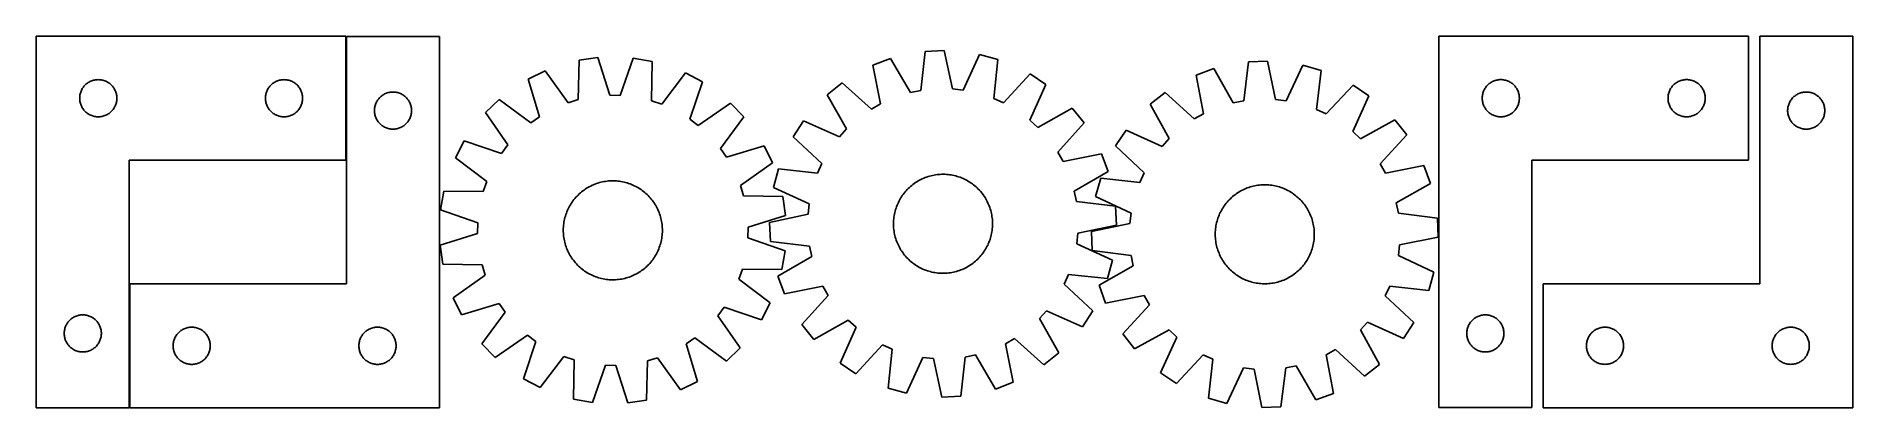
# Model space of a CAD drawing. Header units: millimetres. Extents: x 7 to 1473, y 7 to 307.
import ezdxf

# ---------------------------------------------------------------- set-up
doc = ezdxf.new("R2010")
doc.units = ezdxf.units.MM
doc.layers.add('CUT', color=7, linetype='CONTINUOUS', true_color=0x000000)

msp = doc.modelspace()

# ---------------------------------------------------------------- linework, layer by layer
at = {"layer": 'CUT'}
for p, q in [((6.647633, 306.521295), (6.647633, 6.521295)), ((256.647633, 306.521295), (6.647633, 306.521295)), ((256.647633, 206.521295), (256.647633, 306.521295)), ((332.103331, 306.513979), (257.103331, 306.513979)), ((257.103331, 306.513979), (257.103331, 106.513979)), ((332.103331, 6.513979), (332.103331, 306.513979)), ((724.387985, 294.344033), (720.737634, 262.790116)), ((739.756738, 295.073408), (724.387985, 294.344033)), ((746.378942, 264.007009), (739.756738, 295.073408)), ((1139.072437, 306.536676), (1139.072437, 6.536676)), ((1389.072437, 306.536676), (1139.072437, 306.536676)), ((1389.072437, 206.536676), (1389.072437, 306.536676)), ((1473.170637, 306.531069), (1398.170637, 306.531069)), ((1398.170637, 306.531069), (1398.170637, 106.531069)), ((1473.170637, 6.531069), (1473.170637, 306.531069)), ((417.587579, 278.759014), (403.767582, 271.996011)), ((435.984261, 252.864288), (417.587579, 278.759014)), ((444.868405, 287.138894), (444.180638, 255.381978)), ((460.101887, 289.300278), (444.868405, 287.138894)), ((469.59626, 258.988042), (460.101887, 289.300278)), ((488.637019, 288.839778), (478.169487, 258.849687)), ((503.792825, 286.187972), (488.637019, 288.839778)), ((503.455515, 254.4254), (503.792825, 286.187972)), ((696.443825, 288.548366), (682.052662, 283.105484)), ((682.052662, 283.105484), (688.331669, 251.967905)), ((712.341961, 261.048839), (696.443825, 288.548366)), ((768.124172, 291.950194), (754.901786, 263.068656)), ((782.966114, 287.894665), (768.124172, 291.950194)), ((779.66416, 256.30239), (782.966114, 287.894665)), ((957.430767, 280.426629), (942.992363, 275.110332)), ((973.086804, 252.788552), (957.430767, 280.426629)), ((985.424745, 285.97668), (981.497444, 254.456035)), ((1000.79931, 286.571066), (985.424745, 285.97668)), ((1007.148449, 255.447712), (1000.79931, 286.571066)), ((1029.138224, 283.198864), (1015.662724, 254.434552)), ((1043.94398, 279.013157), (1029.138224, 283.198864)), ((1040.364725, 247.451096), (1043.94398, 279.013157)), ((43.407451, 263.570946), (43.787913, 264.243187)), ((43.787913, 264.243187), (44.202478, 264.894951)), ((44.202478, 264.894951), (44.650044, 265.524509)), ((44.650044, 265.524509), (45.129426, 266.130193)), ((45.129426, 266.130193), (45.639352, 266.710395)), ((45.639352, 266.710395), (46.17847, 267.263578)), ((46.17847, 267.263578), (46.745351, 267.788274)), ((46.745351, 267.788274), (47.338491, 268.283092)), ((47.338491, 268.283092), (47.956316, 268.74672)), ((47.956316, 268.74672), (48.59719, 269.177929)), ((48.59719, 269.177929), (49.259412, 269.575574)), ((49.259412, 269.575574), (49.941226, 269.938601)), ((49.941226, 269.938601), (50.640824, 270.266049)), ((50.640824, 270.266049), (51.356351, 270.557047)), ((51.356351, 270.557047), (52.08591, 270.810826)), ((52.08591, 270.810826), (52.827566, 271.026711)), ((52.827566, 271.026711), (53.579352, 271.20413)), ((53.579352, 271.20413), (54.339274, 271.342614)), ((54.339274, 271.342614), (55.105318, 271.441793)), ((55.105318, 271.441793), (55.875451, 271.501407)), ((55.875451, 271.501407), (56.647633, 271.521295)), ((56.647633, 271.521295), (57.419814, 271.501407)), ((57.419814, 271.501407), (58.189948, 271.441793)), ((58.189948, 271.441793), (58.955991, 271.342614)), ((58.955991, 271.342614), (59.715914, 271.20413)), ((59.715914, 271.20413), (60.4677, 271.026711)), ((60.4677, 271.026711), (61.209355, 270.810826)), ((61.209355, 270.810826), (61.938914, 270.557047)), ((61.938914, 270.557047), (62.654441, 270.266049)), ((62.654441, 270.266049), (63.35404, 269.938601)), ((63.35404, 269.938601), (64.035854, 269.575574)), ((64.035854, 269.575574), (64.698076, 269.177929)), ((64.698076, 269.177929), (65.338949, 268.74672)), ((65.338949, 268.74672), (65.956775, 268.283092)), ((65.956775, 268.283092), (66.549915, 267.788274)), ((66.549915, 267.788274), (67.116795, 267.263578)), ((67.116795, 267.263578), (67.655913, 266.710395)), ((67.655913, 266.710395), (68.165839, 266.130193)), ((68.165839, 266.130193), (68.645221, 265.524509)), ((68.645221, 265.524509), (69.092788, 264.894951)), ((69.092788, 264.894951), (69.507352, 264.243187)), ((69.507352, 264.243187), (69.887815, 263.570946)), ((193.407451, 263.570946), (193.787913, 264.243187)), ((193.787913, 264.243187), (194.202478, 264.894951)), ((194.202478, 264.894951), (194.650044, 265.524509)), ((194.650044, 265.524509), (195.129426, 266.130193)), ((195.129426, 266.130193), (195.639352, 266.710395)), ((195.639352, 266.710395), (196.17847, 267.263578)), ((196.17847, 267.263578), (196.745351, 267.788274)), ((196.745351, 267.788274), (197.338491, 268.283092)), ((197.338491, 268.283092), (197.956316, 268.74672)), ((197.956316, 268.74672), (198.59719, 269.177929)), ((198.59719, 269.177929), (199.259412, 269.575574)), ((199.259412, 269.575574), (199.941226, 269.938601)), ((199.941226, 269.938601), (200.640824, 270.266049)), ((200.640824, 270.266049), (201.356351, 270.557047)), ((201.356351, 270.557047), (202.08591, 270.810826)), ((202.08591, 270.810826), (202.827566, 271.026711)), ((202.827566, 271.026711), (203.579352, 271.20413)), ((203.579352, 271.20413), (204.339274, 271.342614)), ((204.339274, 271.342614), (205.105318, 271.441793)), ((205.105318, 271.441793), (205.875451, 271.501407)), ((205.875451, 271.501407), (206.647633, 271.521295)), ((206.647633, 271.521295), (207.419814, 271.501407)), ((207.419814, 271.501407), (208.189948, 271.441793)), ((208.189948, 271.441793), (208.955991, 271.342614)), ((208.955991, 271.342614), (209.715914, 271.20413)), ((209.715914, 271.20413), (210.4677, 271.026711)), ((210.4677, 271.026711), (211.209355, 270.810826)), ((211.209355, 270.810826), (211.938914, 270.557047)), ((211.938914, 270.557047), (212.654441, 270.266049)), ((212.654441, 270.266049), (213.35404, 269.938601)), ((213.35404, 269.938601), (214.035854, 269.575574)), ((214.035854, 269.575574), (214.698076, 269.177929)), ((214.698076, 269.177929), (215.338949, 268.74672)), ((215.338949, 268.74672), (215.956775, 268.283092)), ((215.956775, 268.283092), (216.549915, 267.788274)), ((216.549915, 267.788274), (217.116795, 267.263578)), ((217.116795, 267.263578), (217.655913, 266.710395)), ((217.655913, 266.710395), (218.165839, 266.130193)), ((218.165839, 266.130193), (218.645221, 265.524509)), ((218.645221, 265.524509), (219.092788, 264.894951)), ((219.092788, 264.894951), (219.507352, 264.243187)), ((219.507352, 264.243187), (219.887815, 263.570946)), ((403.767582, 271.996011), (412.926904, 241.580858)), ((530.789046, 276.93217), (511.566384, 251.644544)), ((544.383622, 269.72675), (530.789046, 276.93217)), ((534.247646, 239.622984), (544.383622, 269.72675)), ((657.267146, 268.958257), (645.26228, 259.334654)), ((680.884993, 247.717446), (657.267146, 268.958257)), ((754.901786, 263.068656), (746.378942, 264.007009)), ((808.980022, 276.158293), (787.479899, 252.77626)), ((808.939424, 238.689164), (821.84232, 267.714843)), ((821.84232, 267.714843), (808.980022, 276.158293)), ((942.992363, 275.110332), (948.997693, 243.918815)), ((1069.853821, 267.048796), (1048.149198, 243.856468)), ((1082.641477, 258.492722), (1069.853821, 267.048796)), ((1175.832255, 263.586327), (1176.212718, 264.258568)), ((1176.212718, 264.258568), (1176.627282, 264.910332)), ((1176.627282, 264.910332), (1177.074849, 265.53989)), ((1177.074849, 265.53989), (1177.554231, 266.145574)), ((1177.554231, 266.145574), (1178.064157, 266.725776)), ((1178.064157, 266.725776), (1178.603275, 267.278959)), ((1178.603275, 267.278959), (1179.170156, 267.803655)), ((1179.170156, 267.803655), (1179.763295, 268.298473)), ((1179.763295, 268.298473), (1180.381121, 268.762101)), ((1180.381121, 268.762101), (1181.021995, 269.193309)), ((1181.021995, 269.193309), (1181.684216, 269.590955)), ((1181.684216, 269.590955), (1182.366031, 269.953982)), ((1182.366031, 269.953982), (1183.065629, 270.28143)), ((1183.065629, 270.28143), (1183.781156, 270.572428)), ((1183.781156, 270.572428), (1184.510715, 270.826207)), ((1184.510715, 270.826207), (1185.252371, 271.042092)), ((1185.252371, 271.042092), (1186.004156, 271.219511)), ((1186.004156, 271.219511), (1186.764079, 271.357994)), ((1186.764079, 271.357994), (1187.530122, 271.457174)), ((1187.530122, 271.457174), (1188.300256, 271.516787)), ((1188.300256, 271.516787), (1189.072437, 271.536676)), ((1189.072437, 271.536676), (1189.844619, 271.516787)), ((1189.844619, 271.516787), (1190.614752, 271.457174)), ((1190.614752, 271.457174), (1191.380796, 271.357994)), ((1191.380796, 271.357994), (1192.140718, 271.219511)), ((1192.140718, 271.219511), (1192.892504, 271.042092)), ((1192.892504, 271.042092), (1193.63416, 270.826207)), ((1193.63416, 270.826207), (1194.363719, 270.572428)), ((1194.363719, 270.572428), (1195.079246, 270.28143)), ((1195.079246, 270.28143), (1195.778844, 269.953982)), ((1195.778844, 269.953982), (1196.460658, 269.590955)), ((1196.460658, 269.590955), (1197.12288, 269.193309)), ((1197.12288, 269.193309), (1197.763754, 268.762101)), ((1197.763754, 268.762101), (1198.38158, 268.298473)), ((1198.38158, 268.298473), (1198.974719, 267.803655)), ((1198.974719, 267.803655), (1199.5416, 267.278959)), ((1199.5416, 267.278959), (1200.080718, 266.725776)), ((1200.080718, 266.725776), (1200.590644, 266.145574)), ((1200.590644, 266.145574), (1201.070026, 265.53989)), ((1201.070026, 265.53989), (1201.517593, 264.910332)), ((1201.517593, 264.910332), (1201.932157, 264.258568)), ((1201.932157, 264.258568), (1202.312619, 263.586327)), ((1325.832255, 263.586327), (1326.212718, 264.258568)), ((1326.212718, 264.258568), (1326.627282, 264.910332)), ((1326.627282, 264.910332), (1327.074849, 265.53989)), ((1327.074849, 265.53989), (1327.554231, 266.145574)), ((1327.554231, 266.145574), (1328.064157, 266.725776)), ((1328.064157, 266.725776), (1328.603275, 267.278959)), ((1328.603275, 267.278959), (1329.170156, 267.803655)), ((1329.170156, 267.803655), (1329.763295, 268.298473)), ((1329.763295, 268.298473), (1330.381121, 268.762101)), ((1330.381121, 268.762101), (1331.021995, 269.193309)), ((1331.021995, 269.193309), (1331.684216, 269.590955)), ((1331.684216, 269.590955), (1332.366031, 269.953982)), ((1332.366031, 269.953982), (1333.065629, 270.28143)), ((1333.065629, 270.28143), (1333.781156, 270.572428)), ((1333.781156, 270.572428), (1334.510715, 270.826207)), ((1334.510715, 270.826207), (1335.252371, 271.042092)), ((1335.252371, 271.042092), (1336.004156, 271.219511)), ((1336.004156, 271.219511), (1336.764079, 271.357994)), ((1336.764079, 271.357994), (1337.530122, 271.457174)), ((1337.530122, 271.457174), (1338.300256, 271.516787)), ((1338.300256, 271.516787), (1339.072437, 271.536676)), ((1339.072437, 271.536676), (1339.844619, 271.516787)), ((1339.844619, 271.516787), (1340.614752, 271.457174)), ((1340.614752, 271.457174), (1341.380796, 271.357994)), ((1341.380796, 271.357994), (1342.140718, 271.219511)), ((1342.140718, 271.219511), (1342.892504, 271.042092)), ((1342.892504, 271.042092), (1343.63416, 270.826207)), ((1343.63416, 270.826207), (1344.363719, 270.572428)), ((1344.363719, 270.572428), (1345.079246, 270.28143)), ((1345.079246, 270.28143), (1345.778844, 269.953982)), ((1345.778844, 269.953982), (1346.460658, 269.590955)), ((1346.460658, 269.590955), (1347.12288, 269.193309)), ((1347.12288, 269.193309), (1347.763754, 268.762101)), ((1347.763754, 268.762101), (1348.38158, 268.298473)), ((1348.38158, 268.298473), (1348.974719, 267.803655)), ((1348.974719, 267.803655), (1349.5416, 267.278959)), ((1349.5416, 267.278959), (1350.080718, 266.725776)), ((1350.080718, 266.725776), (1350.590644, 266.145574)), ((1350.590644, 266.145574), (1351.070026, 265.53989)), ((1351.070026, 265.53989), (1351.517593, 264.910332)), ((1351.517593, 264.910332), (1351.932157, 264.258568)), ((1351.932157, 264.258568), (1352.312619, 263.586327)), ((41.652606, 256.907514), (41.69237, 257.678927)), ((41.652606, 256.135076), (41.652606, 256.907514)), ((41.69237, 255.363663), (41.652606, 256.135076)), ((41.69237, 257.678927), (41.771793, 258.447271)), ((41.771793, 254.59532), (41.69237, 255.363663)), ((41.771793, 258.447271), (41.890663, 259.210507)), ((41.890663, 253.832084), (41.771793, 254.59532)), ((41.890663, 259.210507), (42.048667, 259.966611)), ((42.048667, 253.075979), (41.890663, 253.832084)), ((42.048667, 259.966611), (42.245385, 260.71358)), ((42.245385, 252.329011), (42.048667, 253.075979)), ((42.245385, 260.71358), (42.480294, 261.449431)), ((42.480294, 251.593159), (42.245385, 252.329011)), ((42.480294, 261.449431), (42.752773, 262.172214)), ((42.752773, 250.870377), (42.480294, 251.593159)), ((42.752773, 262.172214), (43.062099, 262.880011)), ((43.062099, 250.162579), (42.752773, 250.870377)), ((43.062099, 262.880011), (43.407451, 263.570946)), ((43.407451, 249.471644), (43.062099, 250.162579)), ((43.787913, 248.799403), (43.407451, 249.471644)), ((69.887815, 249.471644), (69.507352, 248.799403)), ((69.887815, 263.570946), (70.233167, 262.880011)), ((70.233167, 250.162579), (69.887815, 249.471644)), ((70.233167, 262.880011), (70.542492, 262.172214)), ((70.542492, 250.870377), (70.233167, 250.162579)), ((70.542492, 262.172214), (70.814971, 261.449431)), ((70.814971, 251.593159), (70.542492, 250.870377)), ((70.814971, 261.449431), (71.049881, 260.71358)), ((71.049881, 252.329011), (70.814971, 251.593159)), ((71.049881, 260.71358), (71.246598, 259.966611)), ((71.246598, 253.075979), (71.049881, 252.329011)), ((71.246598, 259.966611), (71.404602, 259.210507)), ((71.404602, 253.832084), (71.246598, 253.075979)), ((71.404602, 259.210507), (71.523473, 258.447271)), ((71.523473, 254.59532), (71.404602, 253.832084)), ((71.523473, 258.447271), (71.602896, 257.678927)), ((71.602896, 255.363663), (71.523473, 254.59532)), ((71.602896, 257.678927), (71.64266, 256.907514)), ((71.64266, 256.135076), (71.602896, 255.363663)), ((71.64266, 256.907514), (71.64266, 256.135076)), ((191.652606, 256.907514), (191.69237, 257.678927)), ((191.652606, 256.135076), (191.652606, 256.907514)), ((191.69237, 255.363663), (191.652606, 256.135076)), ((191.69237, 257.678927), (191.771793, 258.447271)), ((191.771793, 254.59532), (191.69237, 255.363663)), ((191.771793, 258.447271), (191.890663, 259.210507)), ((191.890663, 253.832084), (191.771793, 254.59532)), ((191.890663, 259.210507), (192.048667, 259.966611)), ((192.048667, 253.075979), (191.890663, 253.832084)), ((192.048667, 259.966611), (192.245385, 260.71358)), ((192.245385, 252.329011), (192.048667, 253.075979)), ((192.245385, 260.71358), (192.480294, 261.449431)), ((192.480294, 251.593159), (192.245385, 252.329011)), ((192.480294, 261.449431), (192.752773, 262.172214)), ((192.752773, 250.870377), (192.480294, 251.593159)), ((192.752773, 262.172214), (193.062099, 262.880011)), ((193.062099, 250.162579), (192.752773, 250.870377)), ((193.062099, 262.880011), (193.407451, 263.570946)), ((193.407451, 249.471644), (193.062099, 250.162579)), ((193.787913, 248.799403), (193.407451, 249.471644)), ((219.887815, 249.471644), (219.507352, 248.799403)), ((219.887815, 263.570946), (220.233167, 262.880011)), ((220.233167, 250.162579), (219.887815, 249.471644)), ((220.233167, 262.880011), (220.542492, 262.172214)), ((220.542492, 250.870377), (220.233167, 250.162579)), ((220.542492, 262.172214), (220.814971, 261.449431)), ((220.814971, 251.593159), (220.542492, 250.870377)), ((220.814971, 261.449431), (221.049881, 260.71358)), ((221.049881, 252.329011), (220.814971, 251.593159)), ((221.049881, 260.71358), (221.246598, 259.966611)), ((221.246598, 253.075979), (221.049881, 252.329011)), ((221.246598, 259.966611), (221.404602, 259.210507)), ((221.404602, 253.832084), (221.246598, 253.075979)), ((221.404602, 259.210507), (221.523473, 258.447271)), ((221.523473, 254.59532), (221.404602, 253.832084)), ((221.523473, 258.447271), (221.602896, 257.678927)), ((221.602896, 255.363663), (221.523473, 254.59532)), ((221.602896, 257.678927), (221.64266, 256.907514)), ((221.64266, 256.135076), (221.602896, 255.363663)), ((221.64266, 256.907514), (221.64266, 256.135076)), ((279.846361, 249.20319), (280.004365, 249.959295)), ((280.004365, 249.959295), (280.201082, 250.706264)), ((280.201082, 250.706264), (280.435992, 251.442115)), ((280.435992, 251.442115), (280.708471, 252.164897)), ((280.708471, 252.164897), (281.017797, 252.872695)), ((281.017797, 252.872695), (281.363149, 253.56363)), ((281.363149, 253.56363), (281.743611, 254.235871)), ((281.743611, 254.235871), (282.158175, 254.887635)), ((282.158175, 254.887635), (282.605742, 255.517193)), ((282.605742, 255.517193), (283.085124, 256.122877)), ((283.085124, 256.122877), (283.59505, 256.703079)), ((283.59505, 256.703079), (284.134168, 257.256262)), ((284.134168, 257.256262), (284.701049, 257.780958)), ((284.701049, 257.780958), (285.294188, 258.275776)), ((285.294188, 258.275776), (285.912014, 258.739404)), ((285.912014, 258.739404), (286.552888, 259.170612)), ((286.552888, 259.170612), (287.21511, 259.568258)), ((287.21511, 259.568258), (287.896924, 259.931285)), ((287.896924, 259.931285), (288.596522, 260.258733)), ((288.596522, 260.258733), (289.312049, 260.549731)), ((289.312049, 260.549731), (290.041608, 260.80351)), ((290.041608, 260.80351), (290.783264, 261.019395)), ((290.783264, 261.019395), (291.53505, 261.196814)), ((291.53505, 261.196814), (292.294972, 261.335297)), ((292.294972, 261.335297), (293.061016, 261.434477)), ((293.061016, 261.434477), (293.831149, 261.49409)), ((293.831149, 261.49409), (294.603331, 261.513979)), ((294.603331, 261.513979), (295.375512, 261.49409)), ((295.375512, 261.49409), (296.145645, 261.434477)), ((296.145645, 261.434477), (296.911689, 261.335297)), ((296.911689, 261.335297), (297.671612, 261.196814)), ((297.671612, 261.196814), (298.423397, 261.019395)), ((298.423397, 261.019395), (299.165053, 260.80351)), ((299.165053, 260.80351), (299.894612, 260.549731)), ((299.894612, 260.549731), (300.610139, 260.258733)), ((300.610139, 260.258733), (301.309737, 259.931285)), ((301.309737, 259.931285), (301.991552, 259.568258)), ((301.991552, 259.568258), (302.653773, 259.170612)), ((302.653773, 259.170612), (303.294647, 258.739404)), ((303.294647, 258.739404), (303.912473, 258.275776)), ((303.912473, 258.275776), (304.505612, 257.780958)), ((304.505612, 257.780958), (305.072493, 257.256262)), ((305.072493, 257.256262), (305.611611, 256.703079)), ((305.611611, 256.703079), (306.121537, 256.122877)), ((306.121537, 256.122877), (306.600919, 255.517193)), ((306.600919, 255.517193), (307.048486, 254.887635)), ((307.048486, 254.887635), (307.46305, 254.235871)), ((307.46305, 254.235871), (307.843513, 253.56363)), ((307.843513, 253.56363), (308.188864, 252.872695)), ((308.188864, 252.872695), (308.49819, 252.164897)), ((308.49819, 252.164897), (308.770669, 251.442115)), ((308.770669, 251.442115), (309.005579, 250.706264)), ((309.005579, 250.706264), (309.202296, 249.959295)), ((309.202296, 249.959295), (309.3603, 249.20319)), ((380.4115, 255.596034), (369.357784, 244.893421)), ((405.909694, 236.653572), (380.4115, 255.596034)), ((444.180638, 255.381978), (435.984261, 252.864288)), ((478.169487, 258.849687), (469.59626, 258.988042)), ((511.566384, 251.644544), (503.455515, 254.4254)), ((567.198353, 252.581668), (541.102209, 234.471836)), ((577.900966, 241.527952), (567.198353, 252.581668)), ((645.26228, 259.334654), (660.856011, 231.661376)), ((688.331669, 251.967905), (680.884993, 247.717446)), ((720.737634, 262.790116), (712.341961, 261.048839)), ((787.479899, 252.77626), (779.66416, 256.30239)), ((918.083568, 261.181305), (905.994655, 251.663494)), ((905.994655, 251.663494), (921.344773, 223.854347)), ((941.513979, 239.733913), (918.083568, 261.181305)), ((981.497444, 254.456035), (973.086804, 252.788552)), ((1015.662724, 254.434552), (1007.148449, 255.447712)), ((1069.484191, 229.581469), (1082.641477, 258.492722)), ((1174.07741, 256.922895), (1174.117175, 257.694308)), ((1174.07741, 256.150457), (1174.07741, 256.922895)), ((1174.117175, 255.379044), (1174.07741, 256.150457)), ((1174.117175, 257.694308), (1174.196597, 258.462651)), ((1174.196597, 254.610701), (1174.117175, 255.379044)), ((1174.196597, 258.462651), (1174.315468, 259.225887)), ((1174.315468, 253.847465), (1174.196597, 254.610701)), ((1174.315468, 259.225887), (1174.473472, 259.981992)), ((1174.473472, 253.09136), (1174.315468, 253.847465)), ((1174.473472, 259.981992), (1174.670189, 260.728961)), ((1174.670189, 252.344392), (1174.473472, 253.09136)), ((1174.670189, 260.728961), (1174.905099, 261.464812)), ((1174.905099, 251.60854), (1174.670189, 252.344392)), ((1174.905099, 261.464812), (1175.177578, 262.187594)), ((1175.177578, 250.885758), (1174.905099, 251.60854)), ((1175.177578, 262.187594), (1175.486904, 262.895392)), ((1175.486904, 250.17796), (1175.177578, 250.885758)), ((1175.486904, 262.895392), (1175.832255, 263.586327)), ((1175.832255, 249.487025), (1175.486904, 250.17796)), ((1176.212718, 248.814784), (1175.832255, 249.487025)), ((1202.312619, 249.487025), (1201.932157, 248.814784)), ((1202.312619, 263.586327), (1202.657971, 262.895392)), ((1202.657971, 250.17796), (1202.312619, 249.487025)), ((1202.657971, 262.895392), (1202.967297, 262.187594)), ((1202.967297, 250.885758), (1202.657971, 250.17796)), ((1202.967297, 262.187594), (1203.239776, 261.464812)), ((1203.239776, 251.60854), (1202.967297, 250.885758)), ((1203.239776, 261.464812), (1203.474686, 260.728961)), ((1203.474686, 252.344392), (1203.239776, 251.60854)), ((1203.474686, 260.728961), (1203.671403, 259.981992)), ((1203.671403, 253.09136), (1203.474686, 252.344392)), ((1203.671403, 259.981992), (1203.829407, 259.225887)), ((1203.829407, 253.847465), (1203.671403, 253.09136)), ((1203.829407, 259.225887), (1203.948278, 258.462651)), ((1203.948278, 254.610701), (1203.829407, 253.847465)), ((1203.948278, 258.462651), (1204.0277, 257.694308)), ((1204.0277, 255.379044), (1203.948278, 254.610701)), ((1204.0277, 257.694308), (1204.067464, 256.922895)), ((1204.067464, 256.150457), (1204.0277, 255.379044)), ((1204.067464, 256.922895), (1204.067464, 256.150457)), ((1324.07741, 256.922895), (1324.117175, 257.694308)), ((1324.07741, 256.150457), (1324.07741, 256.922895)), ((1324.117175, 255.379044), (1324.07741, 256.150457)), ((1324.117175, 257.694308), (1324.196597, 258.462651)), ((1324.196597, 254.610701), (1324.117175, 255.379044)), ((1324.196597, 258.462651), (1324.315468, 259.225887)), ((1324.315468, 253.847465), (1324.196597, 254.610701)), ((1324.315468, 259.225887), (1324.473472, 259.981992)), ((1324.473472, 253.09136), (1324.315468, 253.847465)), ((1324.473472, 259.981992), (1324.670189, 260.728961)), ((1324.670189, 252.344392), (1324.473472, 253.09136)), ((1324.670189, 260.728961), (1324.905099, 261.464812)), ((1324.905099, 251.60854), (1324.670189, 252.344392)), ((1324.905099, 261.464812), (1325.177578, 262.187594)), ((1325.177578, 250.885758), (1324.905099, 251.60854)), ((1325.177578, 262.187594), (1325.486904, 262.895392)), ((1325.486904, 250.17796), (1325.177578, 250.885758)), ((1325.486904, 262.895392), (1325.832255, 263.586327)), ((1325.832255, 249.487025), (1325.486904, 250.17796)), ((1326.212718, 248.814784), (1325.832255, 249.487025)), ((1352.312619, 249.487025), (1351.932157, 248.814784)), ((1352.312619, 263.586327), (1352.657971, 262.895392)), ((1352.657971, 250.17796), (1352.312619, 249.487025)), ((1352.657971, 262.895392), (1352.967297, 262.187594)), ((1352.967297, 250.885758), (1352.657971, 250.17796)), ((1352.967297, 262.187594), (1353.239776, 261.464812)), ((1353.239776, 251.60854), (1352.967297, 250.885758)), ((1353.239776, 261.464812), (1353.474686, 260.728961)), ((1353.474686, 252.344392), (1353.239776, 251.60854)), ((1353.474686, 260.728961), (1353.671403, 259.981992)), ((1353.671403, 253.09136), (1353.474686, 252.344392)), ((1353.671403, 259.981992), (1353.829407, 259.225887)), ((1353.829407, 253.847465), (1353.671403, 253.09136)), ((1353.829407, 259.225887), (1353.948278, 258.462651)), ((1353.948278, 254.610701), (1353.829407, 253.847465)), ((1353.948278, 258.462651), (1354.0277, 257.694308)), ((1354.0277, 255.379044), (1353.948278, 254.610701)), ((1354.0277, 257.694308), (1354.067464, 256.922895)), ((1354.067464, 256.150457), (1354.0277, 255.379044)), ((1354.067464, 256.922895), (1354.067464, 256.150457)), ((1420.913668, 249.22028), (1421.071671, 249.976385)), ((1421.071671, 249.976385), (1421.268389, 250.723353)), ((1421.268389, 250.723353), (1421.503299, 251.459205)), ((1421.503299, 251.459205), (1421.775778, 252.181987)), ((1421.775778, 252.181987), (1422.085103, 252.889785)), ((1422.085103, 252.889785), (1422.430455, 253.58072)), ((1422.430455, 253.58072), (1422.810918, 254.252961)), ((1422.810918, 254.252961), (1423.225482, 254.904725)), ((1423.225482, 254.904725), (1423.673048, 255.534283)), ((1423.673048, 255.534283), (1424.15243, 256.139967)), ((1424.15243, 256.139967), (1424.662357, 256.720169)), ((1424.662357, 256.720169), (1425.201475, 257.273352)), ((1425.201475, 257.273352), (1425.768355, 257.798048)), ((1425.768355, 257.798048), (1426.361495, 258.292866)), ((1426.361495, 258.292866), (1426.979321, 258.756494)), ((1426.979321, 258.756494), (1427.620194, 259.187702)), ((1427.620194, 259.187702), (1428.282416, 259.585347)), ((1428.282416, 259.585347), (1428.96423, 259.948375)), ((1428.96423, 259.948375), (1429.663828, 260.275822)), ((1429.663828, 260.275822), (1430.379356, 260.566821)), ((1430.379356, 260.566821), (1431.108915, 260.8206)), ((1431.108915, 260.8206), (1431.85057, 261.036485)), ((1431.85057, 261.036485), (1432.602356, 261.213904)), ((1432.602356, 261.213904), (1433.362278, 261.352387)), ((1433.362278, 261.352387), (1434.128322, 261.451567)), ((1434.128322, 261.451567), (1434.898456, 261.51118)), ((1434.898456, 261.51118), (1435.670637, 261.531069)), ((1435.670637, 261.531069), (1436.442818, 261.51118)), ((1436.442818, 261.51118), (1437.212952, 261.451567)), ((1437.212952, 261.451567), (1437.978996, 261.352387)), ((1437.978996, 261.352387), (1438.738918, 261.213904)), ((1438.738918, 261.213904), (1439.490704, 261.036485)), ((1439.490704, 261.036485), (1440.23236, 260.8206)), ((1440.23236, 260.8206), (1440.961918, 260.566821)), ((1440.961918, 260.566821), (1441.677446, 260.275822)), ((1441.677446, 260.275822), (1442.377044, 259.948375)), ((1442.377044, 259.948375), (1443.058858, 259.585347)), ((1443.058858, 259.585347), (1443.72108, 259.187702)), ((1443.72108, 259.187702), (1444.361954, 258.756494)), ((1444.361954, 258.756494), (1444.979779, 258.292866)), ((1444.979779, 258.292866), (1445.572919, 257.798048)), ((1445.572919, 257.798048), (1446.139799, 257.273352)), ((1446.139799, 257.273352), (1446.678918, 256.720169)), ((1446.678918, 256.720169), (1447.188844, 256.139967)), ((1447.188844, 256.139967), (1447.668226, 255.534283)), ((1447.668226, 255.534283), (1448.115792, 254.904725)), ((1448.115792, 254.904725), (1448.530356, 254.252961)), ((1448.530356, 254.252961), (1448.910819, 253.58072)), ((1448.910819, 253.58072), (1449.256171, 252.889785)), ((1449.256171, 252.889785), (1449.565497, 252.181987)), ((1449.565497, 252.181987), (1449.837975, 251.459205)), ((1449.837975, 251.459205), (1450.072885, 250.723353)), ((1450.072885, 250.723353), (1450.269603, 249.976385)), ((1450.269603, 249.976385), (1450.427606, 249.22028)), ((44.202478, 248.147639), (43.787913, 248.799403)), ((44.650044, 247.518081), (44.202478, 248.147639)), ((45.129426, 246.912398), (44.650044, 247.518081)), ((45.639352, 246.332195), (45.129426, 246.912398)), ((46.17847, 245.779012), (45.639352, 246.332195)), ((46.745351, 245.254316), (46.17847, 245.779012)), ((47.338491, 244.759498), (46.745351, 245.254316)), ((47.956316, 244.29587), (47.338491, 244.759498)), ((48.59719, 243.864662), (47.956316, 244.29587)), ((49.259412, 243.467017), (48.59719, 243.864662)), ((49.941226, 243.103989), (49.259412, 243.467017)), ((50.640824, 242.776542), (49.941226, 243.103989)), ((51.356351, 242.485543), (50.640824, 242.776542)), ((52.08591, 242.231764), (51.356351, 242.485543)), ((52.827566, 242.015879), (52.08591, 242.231764)), ((53.579352, 241.83846), (52.827566, 242.015879)), ((54.339274, 241.699977), (53.579352, 241.83846)), ((55.105318, 241.600797), (54.339274, 241.699977)), ((55.875451, 241.541184), (55.105318, 241.600797)), ((56.647633, 241.521295), (55.875451, 241.541184)), ((57.419814, 241.541184), (56.647633, 241.521295)), ((58.189948, 241.600797), (57.419814, 241.541184)), ((58.955991, 241.699977), (58.189948, 241.600797)), ((59.715914, 241.83846), (58.955991, 241.699977)), ((60.4677, 242.015879), (59.715914, 241.83846)), ((61.209355, 242.231764), (60.4677, 242.015879)), ((61.938914, 242.485543), (61.209355, 242.231764)), ((62.654441, 242.776542), (61.938914, 242.485543)), ((63.35404, 243.103989), (62.654441, 242.776542)), ((64.035854, 243.467017), (63.35404, 243.103989)), ((64.698076, 243.864662), (64.035854, 243.467017)), ((65.338949, 244.29587), (64.698076, 243.864662)), ((65.956775, 244.759498), (65.338949, 244.29587)), ((66.549915, 245.254316), (65.956775, 244.759498)), ((67.116795, 245.779012), (66.549915, 245.254316)), ((67.655913, 246.332195), (67.116795, 245.779012)), ((68.165839, 246.912398), (67.655913, 246.332195)), ((68.645221, 247.518081), (68.165839, 246.912398)), ((69.092788, 248.147639), (68.645221, 247.518081)), ((69.507352, 248.799403), (69.092788, 248.147639)), ((194.202478, 248.147639), (193.787913, 248.799403)), ((194.650044, 247.518081), (194.202478, 248.147639)), ((195.129426, 246.912398), (194.650044, 247.518081)), ((195.639352, 246.332195), (195.129426, 246.912398)), ((196.17847, 245.779012), (195.639352, 246.332195)), ((196.745351, 245.254316), (196.17847, 245.779012)), ((197.338491, 244.759498), (196.745351, 245.254316)), ((197.956316, 244.29587), (197.338491, 244.759498)), ((198.59719, 243.864662), (197.956316, 244.29587)), ((199.259412, 243.467017), (198.59719, 243.864662)), ((199.941226, 243.103989), (199.259412, 243.467017)), ((200.640824, 242.776542), (199.941226, 243.103989)), ((201.356351, 242.485543), (200.640824, 242.776542)), ((202.08591, 242.231764), (201.356351, 242.485543)), ((202.827566, 242.015879), (202.08591, 242.231764)), ((203.579352, 241.83846), (202.827566, 242.015879)), ((204.339274, 241.699977), (203.579352, 241.83846)), ((205.105318, 241.600797), (204.339274, 241.699977)), ((205.875451, 241.541184), (205.105318, 241.600797)), ((206.647633, 241.521295), (205.875451, 241.541184)), ((207.419814, 241.541184), (206.647633, 241.521295)), ((208.189948, 241.600797), (207.419814, 241.541184)), ((208.955991, 241.699977), (208.189948, 241.600797)), ((209.715914, 241.83846), (208.955991, 241.699977)), ((210.4677, 242.015879), (209.715914, 241.83846)), ((211.209355, 242.231764), (210.4677, 242.015879)), ((211.938914, 242.485543), (211.209355, 242.231764)), ((212.654441, 242.776542), (211.938914, 242.485543)), ((213.35404, 243.103989), (212.654441, 242.776542)), ((214.035854, 243.467017), (213.35404, 243.103989)), ((214.698076, 243.864662), (214.035854, 243.467017)), ((215.338949, 244.29587), (214.698076, 243.864662)), ((215.956775, 244.759498), (215.338949, 244.29587)), ((216.549915, 245.254316), (215.956775, 244.759498)), ((217.116795, 245.779012), (216.549915, 245.254316)), ((217.655913, 246.332195), (217.116795, 245.779012)), ((218.165839, 246.912398), (217.655913, 246.332195)), ((218.645221, 247.518081), (218.165839, 246.912398)), ((219.092788, 248.147639), (218.645221, 247.518081)), ((219.507352, 248.799403), (219.092788, 248.147639)), ((279.608304, 246.900198), (279.648068, 247.671611)), ((279.608304, 246.12776), (279.608304, 246.900198)), ((279.648068, 245.356347), (279.608304, 246.12776)), ((279.648068, 247.671611), (279.72749, 248.439954)), ((279.72749, 244.588004), (279.648068, 245.356347)), ((279.72749, 248.439954), (279.846361, 249.20319)), ((279.846361, 243.824768), (279.72749, 244.588004)), ((280.004365, 243.068663), (279.846361, 243.824768)), ((280.201082, 242.321695), (280.004365, 243.068663)), ((280.435992, 241.585843), (280.201082, 242.321695)), ((280.708471, 240.863061), (280.435992, 241.585843)), ((281.017797, 240.155263), (280.708471, 240.863061)), ((281.363149, 239.464328), (281.017797, 240.155263)), ((281.743611, 238.792087), (281.363149, 239.464328)), ((282.158175, 238.140323), (281.743611, 238.792087)), ((282.605742, 237.510765), (282.158175, 238.140323)), ((283.085124, 236.905081), (282.605742, 237.510765)), ((283.59505, 236.324879), (283.085124, 236.905081)), ((284.134168, 235.771696), (283.59505, 236.324879)), ((284.701049, 235.247), (284.134168, 235.771696)), ((285.294188, 234.752182), (284.701049, 235.247)), ((285.912014, 234.288554), (285.294188, 234.752182)), ((303.912473, 234.752182), (303.294647, 234.288554)), ((304.505612, 235.247), (303.912473, 234.752182)), ((305.072493, 235.771696), (304.505612, 235.247)), ((305.611611, 236.324879), (305.072493, 235.771696)), ((306.121537, 236.905081), (305.611611, 236.324879)), ((306.600919, 237.510765), (306.121537, 236.905081)), ((307.048486, 238.140323), (306.600919, 237.510765)), ((307.46305, 238.792087), (307.048486, 238.140323)), ((307.843513, 239.464328), (307.46305, 238.792087)), ((308.188864, 240.155263), (307.843513, 239.464328)), ((308.49819, 240.863061), (308.188864, 240.155263)), ((308.770669, 241.585843), (308.49819, 240.863061)), ((309.005579, 242.321695), (308.770669, 241.585843)), ((309.202296, 243.068663), (309.005579, 242.321695)), ((309.3603, 243.824768), (309.202296, 243.068663)), ((309.3603, 249.20319), (309.479171, 248.439954)), ((309.479171, 244.588004), (309.3603, 243.824768)), ((309.479171, 248.439954), (309.558593, 247.671611)), ((309.558593, 245.356347), (309.479171, 244.588004)), ((309.558593, 247.671611), (309.598358, 246.900198)), ((309.598358, 246.12776), (309.558593, 245.356347)), ((309.598358, 246.900198), (309.598358, 246.12776)), ((369.357784, 244.893421), (387.467616, 218.797277)), ((412.926904, 241.580858), (405.909694, 236.653572)), ((541.102209, 234.471836), (534.247646, 239.622984)), ((558.958504, 216.029758), (577.900966, 241.527952)), ((626.061587, 238.220696), (617.618137, 225.358398)), ((655.087266, 225.317801), (626.061587, 238.220696)), ((815.283, 232.920419), (808.939424, 238.689164)), ((842.956277, 248.51415), (815.283, 232.920419)), ((831.33907, 212.891437), (852.57988, 236.509284)), ((852.57988, 236.509284), (842.956277, 248.51415)), ((948.997693, 243.918815), (941.513979, 239.733913)), ((1048.149198, 243.856468), (1040.364725, 247.451096)), ((1103.58601, 239.107357), (1075.776863, 223.75724)), ((1113.103821, 227.018444), (1103.58601, 239.107357)), ((1176.627282, 248.16302), (1176.212718, 248.814784)), ((1177.074849, 247.533462), (1176.627282, 248.16302)), ((1177.554231, 246.927778), (1177.074849, 247.533462)), ((1178.064157, 246.347576), (1177.554231, 246.927778)), ((1178.603275, 245.794393), (1178.064157, 246.347576)), ((1179.170156, 245.269697), (1178.603275, 245.794393)), ((1179.763295, 244.774879), (1179.170156, 245.269697)), ((1180.381121, 244.311251), (1179.763295, 244.774879)), ((1181.021995, 243.880043), (1180.381121, 244.311251)), ((1181.684216, 243.482397), (1181.021995, 243.880043)), ((1182.366031, 243.11937), (1181.684216, 243.482397)), ((1183.065629, 242.791922), (1182.366031, 243.11937)), ((1183.781156, 242.500924), (1183.065629, 242.791922)), ((1184.510715, 242.247145), (1183.781156, 242.500924)), ((1185.252371, 242.03126), (1184.510715, 242.247145)), ((1186.004156, 241.853841), (1185.252371, 242.03126)), ((1186.764079, 241.715358), (1186.004156, 241.853841)), ((1187.530122, 241.616178), (1186.764079, 241.715358)), ((1188.300256, 241.556565), (1187.530122, 241.616178)), ((1189.072437, 241.536676), (1188.300256, 241.556565)), ((1189.844619, 241.556565), (1189.072437, 241.536676)), ((1190.614752, 241.616178), (1189.844619, 241.556565)), ((1191.380796, 241.715358), (1190.614752, 241.616178)), ((1192.140718, 241.853841), (1191.380796, 241.715358)), ((1192.892504, 242.03126), (1192.140718, 241.853841)), ((1193.63416, 242.247145), (1192.892504, 242.03126)), ((1194.363719, 242.500924), (1193.63416, 242.247145)), ((1195.079246, 242.791922), (1194.363719, 242.500924)), ((1195.778844, 243.11937), (1195.079246, 242.791922)), ((1196.460658, 243.482397), (1195.778844, 243.11937)), ((1197.12288, 243.880043), (1196.460658, 243.482397)), ((1197.763754, 244.311251), (1197.12288, 243.880043)), ((1198.38158, 244.774879), (1197.763754, 244.311251)), ((1198.974719, 245.269697), (1198.38158, 244.774879)), ((1199.5416, 245.794393), (1198.974719, 245.269697)), ((1200.080718, 246.347576), (1199.5416, 245.794393)), ((1200.590644, 246.927778), (1200.080718, 246.347576)), ((1201.070026, 247.533462), (1200.590644, 246.927778)), ((1201.517593, 248.16302), (1201.070026, 247.533462)), ((1201.932157, 248.814784), (1201.517593, 248.16302)), ((1326.627282, 248.16302), (1326.212718, 248.814784)), ((1327.074849, 247.533462), (1326.627282, 248.16302)), ((1327.554231, 246.927778), (1327.074849, 247.533462)), ((1328.064157, 246.347576), (1327.554231, 246.927778)), ((1328.603275, 245.794393), (1328.064157, 246.347576)), ((1329.170156, 245.269697), (1328.603275, 245.794393)), ((1329.763295, 244.774879), (1329.170156, 245.269697)), ((1330.381121, 244.311251), (1329.763295, 244.774879)), ((1331.021995, 243.880043), (1330.381121, 244.311251)), ((1331.684216, 243.482397), (1331.021995, 243.880043)), ((1332.366031, 243.11937), (1331.684216, 243.482397)), ((1333.065629, 242.791922), (1332.366031, 243.11937)), ((1333.781156, 242.500924), (1333.065629, 242.791922)), ((1334.510715, 242.247145), (1333.781156, 242.500924)), ((1335.252371, 242.03126), (1334.510715, 242.247145)), ((1336.004156, 241.853841), (1335.252371, 242.03126)), ((1336.764079, 241.715358), (1336.004156, 241.853841)), ((1337.530122, 241.616178), (1336.764079, 241.715358)), ((1338.300256, 241.556565), (1337.530122, 241.616178)), ((1339.072437, 241.536676), (1338.300256, 241.556565)), ((1339.844619, 241.556565), (1339.072437, 241.536676)), ((1340.614752, 241.616178), (1339.844619, 241.556565)), ((1341.380796, 241.715358), (1340.614752, 241.616178)), ((1342.140718, 241.853841), (1341.380796, 241.715358)), ((1342.892504, 242.03126), (1342.140718, 241.853841)), ((1343.63416, 242.247145), (1342.892504, 242.03126)), ((1344.363719, 242.500924), (1343.63416, 242.247145)), ((1345.079246, 242.791922), (1344.363719, 242.500924)), ((1345.778844, 243.11937), (1345.079246, 242.791922)), ((1346.460658, 243.482397), (1345.778844, 243.11937)), ((1347.12288, 243.880043), (1346.460658, 243.482397)), ((1347.763754, 244.311251), (1347.12288, 243.880043)), ((1348.38158, 244.774879), (1347.763754, 244.311251)), ((1348.974719, 245.269697), (1348.38158, 244.774879)), ((1349.5416, 245.794393), (1348.974719, 245.269697)), ((1350.080718, 246.347576), (1349.5416, 245.794393)), ((1350.590644, 246.927778), (1350.080718, 246.347576)), ((1351.070026, 247.533462), (1350.590644, 246.927778)), ((1351.517593, 248.16302), (1351.070026, 247.533462)), ((1351.932157, 248.814784), (1351.517593, 248.16302)), ((1420.67561, 246.917288), (1420.715374, 247.688701)), ((1420.67561, 246.14485), (1420.67561, 246.917288)), ((1420.715374, 245.373437), (1420.67561, 246.14485)), ((1420.715374, 247.688701), (1420.794797, 248.457044)), ((1420.794797, 244.605094), (1420.715374, 245.373437)), ((1420.794797, 248.457044), (1420.913668, 249.22028)), ((1420.913668, 243.841857), (1420.794797, 244.605094)), ((1421.071671, 243.085753), (1420.913668, 243.841857)), ((1421.268389, 242.338784), (1421.071671, 243.085753)), ((1421.503299, 241.602933), (1421.268389, 242.338784)), ((1421.775778, 240.88015), (1421.503299, 241.602933)), ((1422.085103, 240.172353), (1421.775778, 240.88015)), ((1422.430455, 239.481418), (1422.085103, 240.172353)), ((1422.810918, 238.809177), (1422.430455, 239.481418)), ((1423.225482, 238.157413), (1422.810918, 238.809177)), ((1423.673048, 237.527855), (1423.225482, 238.157413)), ((1424.15243, 236.922171), (1423.673048, 237.527855)), ((1424.662357, 236.341969), (1424.15243, 236.922171)), ((1425.201475, 235.788786), (1424.662357, 236.341969)), ((1425.768355, 235.26409), (1425.201475, 235.788786)), ((1426.361495, 234.769272), (1425.768355, 235.26409)), ((1426.979321, 234.305644), (1426.361495, 234.769272)), ((1444.979779, 234.769272), (1444.361954, 234.305644)), ((1445.572919, 235.26409), (1444.979779, 234.769272)), ((1446.139799, 235.788786), (1445.572919, 235.26409)), ((1446.678918, 236.341969), (1446.139799, 235.788786)), ((1447.188844, 236.922171), (1446.678918, 236.341969)), ((1447.668226, 237.527855), (1447.188844, 236.922171)), ((1448.115792, 238.157413), (1447.668226, 237.527855)), ((1448.530356, 238.809177), (1448.115792, 238.157413)), ((1448.910819, 239.481418), (1448.530356, 238.809177)), ((1449.256171, 240.172353), (1448.910819, 239.481418)), ((1449.565497, 240.88015), (1449.256171, 240.172353)), ((1449.837975, 241.602933), (1449.565497, 240.88015)), ((1450.072885, 242.338784), (1449.837975, 241.602933)), ((1450.269603, 243.085753), (1450.072885, 242.338784)), ((1450.427606, 243.841857), (1450.269603, 243.085753)), ((1450.427606, 249.22028), (1450.546477, 248.457044)), ((1450.546477, 244.605094), (1450.427606, 243.841857)), ((1450.546477, 248.457044), (1450.6259, 247.688701)), ((1450.6259, 245.373437), (1450.546477, 244.605094)), ((1450.6259, 247.688701), (1450.665664, 246.917288)), ((1450.665664, 246.14485), (1450.6259, 245.373437)), ((1450.665664, 246.917288), (1450.665664, 246.14485)), ((286.552888, 233.857346), (285.912014, 234.288554)), ((287.21511, 233.4597), (286.552888, 233.857346)), ((287.896924, 233.096673), (287.21511, 233.4597)), ((288.596522, 232.769225), (287.896924, 233.096673)), ((289.312049, 232.478227), (288.596522, 232.769225)), ((290.041608, 232.224448), (289.312049, 232.478227)), ((290.783264, 232.008563), (290.041608, 232.224448)), ((291.53505, 231.831144), (290.783264, 232.008563)), ((292.294972, 231.692661), (291.53505, 231.831144)), ((293.061016, 231.593481), (292.294972, 231.692661)), ((293.831149, 231.533868), (293.061016, 231.593481)), ((294.603331, 231.513979), (293.831149, 231.533868)), ((295.375512, 231.533868), (294.603331, 231.513979)), ((296.145645, 231.593481), (295.375512, 231.533868)), ((296.911689, 231.692661), (296.145645, 231.593481)), ((297.671612, 231.831144), (296.911689, 231.692661)), ((298.423397, 232.008563), (297.671612, 231.831144)), ((299.165053, 232.224448), (298.423397, 232.008563)), ((299.894612, 232.478227), (299.165053, 232.224448)), ((300.610139, 232.769225), (299.894612, 232.478227)), ((301.309737, 233.096673), (300.610139, 232.769225)), ((301.991552, 233.4597), (301.309737, 233.096673)), ((302.653773, 233.857346), (301.991552, 233.4597)), ((303.294647, 234.288554), (302.653773, 233.857346)), ((352.212702, 222.07869), (345.007283, 208.484114)), ((382.316468, 211.942713), (352.212702, 222.07869)), ((617.618137, 225.358398), (641.00017, 203.858275)), ((660.856011, 231.661376), (655.087266, 225.317801)), ((886.609291, 230.718961), (878.053216, 217.931305)), ((915.520544, 217.561674), (886.609291, 230.718961)), ((921.344773, 223.854347), (915.520544, 217.561674)), ((1075.776863, 223.75724), (1069.484191, 229.581469)), ((1091.656429, 203.588034), (1113.103821, 227.018444)), ((1427.620194, 233.874435), (1426.979321, 234.305644)), ((1428.282416, 233.47679), (1427.620194, 233.874435)), ((1428.96423, 233.113763), (1428.282416, 233.47679)), ((1429.663828, 232.786315), (1428.96423, 233.113763)), ((1430.379356, 232.495317), (1429.663828, 232.786315)), ((1431.108915, 232.241538), (1430.379356, 232.495317)), ((1431.85057, 232.025653), (1431.108915, 232.241538)), ((1432.602356, 231.848234), (1431.85057, 232.025653)), ((1433.362278, 231.70975), (1432.602356, 231.848234)), ((1434.128322, 231.610571), (1433.362278, 231.70975)), ((1434.898456, 231.550958), (1434.128322, 231.610571)), ((1435.670637, 231.531069), (1434.898456, 231.550958)), ((1436.442818, 231.550958), (1435.670637, 231.531069)), ((1437.212952, 231.610571), (1436.442818, 231.550958)), ((1437.978996, 231.70975), (1437.212952, 231.610571)), ((1438.738918, 231.848234), (1437.978996, 231.70975)), ((1439.490704, 232.025653), (1438.738918, 231.848234)), ((1440.23236, 232.241538), (1439.490704, 232.025653)), ((1440.961918, 232.495317), (1440.23236, 232.241538)), ((1441.677446, 232.786315), (1440.961918, 232.495317)), ((1442.377044, 233.113763), (1441.677446, 232.786315)), ((1443.058858, 233.47679), (1442.377044, 233.113763)), ((1443.72108, 233.874435), (1443.058858, 233.47679)), ((1444.361954, 234.305644), (1443.72108, 233.874435)), ((81.647633, 6.521295), (81.647633, 206.521295)), ((81.647633, 206.521295), (256.647633, 206.521295)), ((345.007283, 208.484114), (370.294909, 189.261452)), ((387.467616, 218.797277), (382.316468, 211.942713)), ((563.88579, 209.012548), (558.958504, 216.029758)), ((594.300943, 218.17187), (563.88579, 209.012548)), ((601.063947, 204.351873), (594.300943, 218.17187)), ((835.589528, 205.444761), (831.33907, 212.891437)), ((866.727107, 211.723768), (835.589528, 205.444761)), ((872.16999, 197.332605), (866.727107, 211.723768)), ((878.053216, 217.931305), (901.245545, 196.226682)), ((1214.072437, 6.536676), (1214.072437, 206.536676)), ((1214.072437, 206.536676), (1389.072437, 206.536676)), ((575.16922, 185.955192), (601.063947, 204.351873)), ((605.881765, 199.344491), (601.826236, 184.502549)), ((637.47404, 196.042536), (605.881765, 199.344491)), ((641.00017, 203.858275), (637.47404, 196.042536)), ((719.694252, 190.274258), (720.80919, 190.853844)), ((720.80919, 190.853844), (721.941783, 191.398124)), ((721.941783, 191.398124), (723.090913, 191.90656)), ((723.090913, 191.90656), (724.255446, 192.37865)), ((724.255446, 192.37865), (725.434234, 192.813928)), ((725.434234, 192.813928), (726.626112, 193.211964)), ((726.626112, 193.211964), (727.829905, 193.572366)), ((727.829905, 193.572366), (729.044424, 193.894779)), ((729.044424, 193.894779), (730.268471, 194.178883)), ((730.268471, 194.178883), (731.500838, 194.424399)), ((731.500838, 194.424399), (732.740309, 194.631084)), ((732.740309, 194.631084), (733.985661, 194.798735)), ((733.985661, 194.798735), (735.235664, 194.927185)), ((735.235664, 194.927185), (736.489084, 195.016309)), ((736.489084, 195.016309), (737.744686, 195.066017)), ((737.744686, 195.066017), (739.00123, 195.076262)), ((739.00123, 195.076262), (740.257475, 195.047032)), ((740.257475, 195.047032), (741.512183, 194.978358)), ((741.512183, 194.978358), (742.764114, 194.870306)), ((742.764114, 194.870306), (744.012033, 194.722983)), ((744.012033, 194.722983), (745.254709, 194.536534)), ((745.254709, 194.536534), (746.490916, 194.311145)), ((746.490916, 194.311145), (747.719432, 194.047036)), ((747.719432, 194.047036), (748.939047, 193.744469)), ((748.939047, 193.744469), (750.148556, 193.403743)), ((750.148556, 193.403743), (751.346766, 193.025192)), ((751.346766, 193.025192), (752.532494, 192.609192)), ((752.532494, 192.609192), (753.70457, 192.156153)), ((753.70457, 192.156153), (754.861837, 191.666521)), ((754.861837, 191.666521), (756.003154, 191.140781)), ((756.003154, 191.140781), (757.127393, 190.57945)), ((844.670462, 181.434469), (872.16999, 197.332605)), ((866.088856, 192.021464), (861.903148, 177.215708)), ((897.650916, 188.442209), (866.088856, 192.021464)), ((901.245545, 196.226682), (897.650916, 188.442209)), ((1095.841331, 196.10432), (1091.656429, 203.588034)), ((1127.032848, 202.10965), (1095.841331, 196.10432)), ((1132.349145, 187.671245), (1127.032848, 202.10965)), ((335.751481, 181.487893), (333.099674, 166.332087)), ((367.514052, 181.150582), (335.751481, 181.487893)), ((370.294909, 189.261452), (367.514052, 181.150582)), ((441.513899, 175.568617), (442.337872, 176.51734)), ((442.337872, 176.51734), (443.191238, 177.439713)), ((443.191238, 177.439713), (444.073156, 178.334826)), ((444.073156, 178.334826), (444.982755, 179.201796)), ((444.982755, 179.201796), (445.919137, 180.039767)), ((445.919137, 180.039767), (446.881379, 180.847912)), ((446.881379, 180.847912), (447.86853, 181.625433)), ((447.86853, 181.625433), (448.879616, 182.371564)), ((448.879616, 182.371564), (449.913641, 183.085567)), ((449.913641, 183.085567), (450.969582, 183.766738)), ((450.969582, 183.766738), (452.046398, 184.414406)), ((452.046398, 184.414406), (453.143027, 185.02793)), ((453.143027, 185.02793), (454.258386, 185.606706)), ((454.258386, 185.606706), (455.391375, 186.150162)), ((455.391375, 186.150162), (456.540874, 186.657761)), ((456.540874, 186.657761), (457.705751, 187.129004)), ((457.705751, 187.129004), (458.884855, 187.563424)), ((458.884855, 187.563424), (460.077022, 187.960593)), ((460.077022, 187.960593), (461.281077, 188.32012)), ((461.281077, 188.32012), (462.49583, 188.641649)), ((462.49583, 188.641649), (463.720084, 188.924863)), ((463.720084, 188.924863), (464.952629, 189.169482)), ((464.952629, 189.169482), (466.19225, 189.375265)), ((466.19225, 189.375265), (467.437723, 189.54201)), ((467.437723, 189.54201), (468.687819, 189.669551)), ((468.687819, 189.669551), (469.941305, 189.757762)), ((469.941305, 189.757762), (471.196942, 189.806558)), ((471.196942, 189.806558), (472.453493, 189.815888)), ((472.453493, 189.815888), (473.709717, 189.785745)), ((473.709717, 189.785745), (474.964374, 189.716157)), ((474.964374, 189.716157), (476.216226, 189.607195)), ((476.216226, 189.607195), (477.464038, 189.458964)), ((477.464038, 189.458964), (478.706578, 189.271612)), ((478.706578, 189.271612), (479.94262, 189.045323)), ((479.94262, 189.045323), (481.170944, 188.780321)), ((481.170944, 188.780321), (482.390339, 188.476866)), ((482.390339, 188.476866), (483.5996, 188.13526)), ((483.5996, 188.13526), (484.797534, 187.755838)), ((484.797534, 187.755838), (485.982959, 187.338976)), ((485.982959, 187.338976), (487.154705, 186.885084)), ((487.154705, 186.885084), (488.311616, 186.394611)), ((488.311616, 186.394611), (489.45255, 185.86804)), ((489.45255, 185.86804), (490.57638, 185.305891)), ((490.57638, 185.305891), (491.681999, 184.70872)), ((491.681999, 184.70872), (492.768315, 184.077114)), ((492.768315, 184.077114), (493.834255, 183.411699)), ((493.834255, 183.411699), (494.878769, 182.71313)), ((494.878769, 182.71313), (495.900824, 181.982096)), ((495.900824, 181.982096), (496.899412, 181.21932)), ((496.899412, 181.21932), (497.873549, 180.425554)), ((497.873549, 180.425554), (498.822272, 179.601581)), ((498.822272, 179.601581), (499.744645, 178.748214)), ((499.744645, 178.748214), (500.639758, 177.866296)), ((500.639758, 177.866296), (501.506728, 176.956697)), ((501.506728, 176.956697), (502.344699, 176.020315)), ((502.344699, 176.020315), (503.152844, 175.058073)), ((577.68691, 177.758814), (575.16922, 185.955192)), ((609.443826, 177.071047), (577.68691, 177.758814)), ((601.826236, 184.502549), (630.707774, 171.280163)), ((611.60521, 161.837565), (609.443826, 177.071047)), ((704.424162, 175.698598), (705.088802, 176.765022)), ((705.088802, 176.765022), (705.786611, 177.810043)), ((705.786611, 177.810043), (706.516901, 178.83263)), ((706.516901, 178.83263), (707.278951, 179.831773)), ((707.278951, 179.831773), (708.072008, 180.806487)), ((708.072008, 180.806487), (708.895291, 181.755809)), ((708.895291, 181.755809), (709.747986, 182.678803)), ((709.747986, 182.678803), (710.629253, 183.574557)), ((710.629253, 183.574557), (711.538221, 184.442189)), ((711.538221, 184.442189), (712.473993, 185.28084)), ((712.473993, 185.28084), (713.435646, 186.089685)), ((713.435646, 186.089685), (714.422232, 186.867924)), ((714.422232, 186.867924), (715.432775, 187.61479)), ((715.432775, 187.61479), (716.46628, 188.329545)), ((716.46628, 188.329545), (717.521725, 189.011485)), ((717.521725, 189.011485), (718.59807, 189.659936)), ((718.59807, 189.659936), (719.694252, 190.274258)), ((757.127393, 190.57945), (758.233446, 189.983083)), ((758.233446, 189.983083), (759.320221, 189.352268)), ((759.320221, 189.352268), (760.386645, 188.687628)), ((760.386645, 188.687628), (761.431666, 187.989819)), ((761.431666, 187.989819), (762.454253, 187.259529)), ((762.454253, 187.259529), (763.453396, 186.497479)), ((763.453396, 186.497479), (764.42811, 185.704422)), ((764.42811, 185.704422), (765.377432, 184.881139)), ((765.377432, 184.881139), (766.300426, 184.028444)), ((766.300426, 184.028444), (767.196181, 183.147177)), ((767.196181, 183.147177), (768.063812, 182.23821)), ((768.063812, 182.23821), (768.902464, 181.302437)), ((768.902464, 181.302437), (769.711308, 180.340784)), ((769.711308, 180.340784), (770.489548, 179.354199)), ((770.489548, 179.354199), (771.236413, 178.343655)), ((771.236413, 178.343655), (771.951169, 177.31015)), ((771.951169, 177.31015), (772.633108, 176.254705)), ((772.633108, 176.254705), (773.281559, 175.17836)), ((846.411739, 173.038796), (844.670462, 181.434469)), ((861.903148, 177.215708), (890.667461, 163.740208)), ((970.69382, 175.332298), (971.610372, 176.191914)), ((971.610372, 176.191914), (972.553473, 177.022316)), ((972.553473, 177.022316), (973.522193, 177.822685)), ((973.522193, 177.822685), (974.515574, 178.59223)), ((974.515574, 178.59223), (975.532637, 179.330193)), ((975.532637, 179.330193), (976.572378, 180.035845)), ((976.572378, 180.035845), (977.633772, 180.70849)), ((977.633772, 180.70849), (978.71577, 181.347464)), ((978.71577, 181.347464), (979.817304, 181.952136)), ((979.817304, 181.952136), (980.937288, 182.52191)), ((980.937288, 182.52191), (982.074617, 183.056223)), ((982.074617, 183.056223), (983.228168, 183.554548)), ((983.228168, 183.554548), (984.396802, 184.016393)), ((984.396802, 184.016393), (985.579366, 184.441302)), ((985.579366, 184.441302), (986.774694, 184.828857)), ((986.774694, 184.828857), (987.981605, 185.178674)), ((987.981605, 185.178674), (989.198909, 185.490409)), ((989.198909, 185.490409), (990.425404, 185.763754)), ((990.425404, 185.763754), (991.659879, 185.998438)), ((991.659879, 185.998438), (992.901117, 186.194231)), ((992.901117, 186.194231), (994.147893, 186.350939)), ((994.147893, 186.350939), (995.398976, 186.468407)), ((995.398976, 186.468407), (996.653131, 186.54652)), ((996.653131, 186.54652), (997.909121, 186.585201)), ((997.909121, 186.585201), (999.165706, 186.584411)), ((999.165706, 186.584411), (1000.421646, 186.544151)), ((1000.421646, 186.544151), (1001.675702, 186.46446)), ((1001.675702, 186.46446), (1002.926636, 186.345419)), ((1002.926636, 186.345419), (1004.173214, 186.187143)), ((1004.173214, 186.187143), (1005.414205, 185.989789)), ((1005.414205, 185.989789), (1006.648384, 185.753553)), ((1006.648384, 185.753553), (1007.874534, 185.478666)), ((1007.874534, 185.478666), (1009.091445, 185.165401)), ((1009.091445, 185.165401), (1010.297915, 184.814066)), ((1010.297915, 184.814066), (1011.492755, 184.425008)), ((1011.492755, 184.425008), (1012.674784, 183.998612)), ((1012.674784, 183.998612), (1013.842836, 183.535297)), ((1013.842836, 183.535297), (1014.995759, 183.035522)), ((1014.995759, 183.035522), (1016.132415, 182.499779)), ((1016.132415, 182.499779), (1017.251682, 181.928597)), ((1017.251682, 181.928597), (1018.352455, 181.32254)), ((1018.352455, 181.32254), (1019.433649, 180.682206)), ((1019.433649, 180.682206), (1020.494195, 180.008227)), ((1020.494195, 180.008227), (1021.533048, 179.301268)), ((1021.533048, 179.301268), (1022.549182, 178.562027)), ((1022.549182, 178.562027), (1023.541595, 177.791232)), ((1023.541595, 177.791232), (1024.509307, 176.989646)), ((1024.509307, 176.989646), (1025.451363, 176.158059)), ((1025.451363, 176.158059), (1026.366833, 175.297291)), ((1104.711068, 172.015209), (1132.349145, 187.671245)), ((333.099674, 166.332087), (363.089765, 155.864555)), ((433.804192, 161.294668), (434.183614, 162.492602)), ((434.183614, 162.492602), (434.600476, 163.678027)), ((434.600476, 163.678027), (435.054368, 164.849773)), ((435.054368, 164.849773), (435.544842, 166.006684)), ((435.544842, 166.006684), (436.071413, 167.147617)), ((436.071413, 167.147617), (436.633561, 168.271448)), ((436.633561, 168.271448), (437.230733, 169.377067)), ((437.230733, 169.377067), (437.862338, 170.463383)), ((437.862338, 170.463383), (438.527753, 171.529323)), ((438.527753, 171.529323), (439.226323, 172.573836)), ((439.226323, 172.573836), (439.957356, 173.595892)), ((439.957356, 173.595892), (440.720132, 174.59448)), ((440.720132, 174.59448), (441.513899, 175.568617)), ((503.152844, 175.058073), (503.930365, 174.070922)), ((503.930365, 174.070922), (504.676496, 173.059836)), ((504.676496, 173.059836), (505.390499, 172.025812)), ((505.390499, 172.025812), (506.071671, 170.96987)), ((506.071671, 170.96987), (506.719338, 169.893054)), ((506.719338, 169.893054), (507.332862, 168.796425)), ((507.332862, 168.796425), (507.911638, 167.681066)), ((507.911638, 167.681066), (508.455094, 166.548078)), ((508.455094, 166.548078), (508.962693, 165.398578)), ((508.962693, 165.398578), (509.433936, 164.233701)), ((509.433936, 164.233701), (509.868356, 163.054598)), ((509.868356, 163.054598), (510.265526, 161.86243)), ((510.265526, 161.86243), (510.625052, 160.658375)), ((581.292974, 152.343193), (611.60521, 161.837565)), ((629.769421, 162.757319), (598.703022, 156.135114)), ((630.707774, 171.280163), (629.769421, 162.757319)), ((699.053447, 160.39041), (699.239896, 161.633086)), ((699.239896, 161.633086), (699.465285, 162.869292)), ((699.465285, 162.869292), (699.729394, 164.097809)), ((699.729394, 164.097809), (700.031961, 165.317424)), ((700.031961, 165.317424), (700.372688, 166.526933)), ((700.372688, 166.526933), (700.751238, 167.725143)), ((700.751238, 167.725143), (701.167238, 168.910871)), ((701.167238, 168.910871), (701.620277, 170.082947)), ((701.620277, 170.082947), (702.109909, 171.240214)), ((702.109909, 171.240214), (702.635649, 172.38153)), ((702.635649, 172.38153), (703.19698, 173.50577)), ((703.19698, 173.50577), (703.793347, 174.611823)), ((703.793347, 174.611823), (704.424162, 175.698598)), ((773.281559, 175.17836), (773.895881, 174.082178)), ((773.895881, 174.082178), (774.475468, 172.96724)), ((774.475468, 172.96724), (775.019748, 171.834647)), ((775.019748, 171.834647), (775.528183, 170.685517)), ((775.528183, 170.685517), (776.000273, 169.520984)), ((776.000273, 169.520984), (776.435551, 168.342196)), ((776.435551, 168.342196), (776.833588, 167.150318)), ((776.833588, 167.150318), (777.19399, 165.946525)), ((777.19399, 165.946525), (777.516402, 164.732006)), ((777.516402, 164.732006), (777.800507, 163.507959)), ((777.800507, 163.507959), (778.046023, 162.275592)), ((778.046023, 162.275592), (778.252708, 161.036121)), ((877.965656, 169.388445), (846.411739, 173.038796)), ((878.695031, 154.019692), (877.965656, 169.388445)), ((890.667461, 163.740208), (889.654301, 155.225933)), ((961.103401, 160.752268), (961.566716, 161.92032)), ((961.566716, 161.92032), (962.066491, 163.073243)), ((962.066491, 163.073243), (962.602234, 164.209899)), ((962.602234, 164.209899), (963.173416, 165.329166)), ((963.173416, 165.329166), (963.779473, 166.429939)), ((963.779473, 166.429939), (964.419807, 167.511132)), ((964.419807, 167.511132), (965.093786, 168.571679)), ((965.093786, 168.571679), (965.800745, 169.610532)), ((965.800745, 169.610532), (966.539986, 170.626666)), ((966.539986, 170.626666), (967.31078, 171.619079)), ((967.31078, 171.619079), (968.112367, 172.586791)), ((968.112367, 172.586791), (968.943954, 173.528847)), ((968.943954, 173.528847), (969.804722, 174.444317)), ((969.804722, 174.444317), (970.69382, 175.332298)), ((1026.366833, 175.297291), (1027.254814, 174.408192)), ((1027.254814, 174.408192), (1028.11443, 173.49164)), ((1028.11443, 173.49164), (1028.944832, 172.548539)), ((1028.944832, 172.548539), (1029.745201, 171.57982)), ((1029.745201, 171.57982), (1030.514746, 170.586439)), ((1030.514746, 170.586439), (1031.252709, 169.569376)), ((1031.252709, 169.569376), (1031.958361, 168.529635)), ((1031.958361, 168.529635), (1032.631006, 167.468241)), ((1032.631006, 167.468241), (1033.26998, 166.386243)), ((1033.26998, 166.386243), (1033.874652, 165.284709)), ((1033.874652, 165.284709), (1034.444426, 164.164724)), ((1034.444426, 164.164724), (1034.978739, 163.027396)), ((1034.978739, 163.027396), (1035.477064, 161.873845)), ((1035.477064, 161.873845), (1035.938909, 160.705211)), ((1106.378552, 163.604569), (1104.711068, 172.015209)), ((1137.899197, 159.677268), (1106.378552, 163.604569)), ((362.95141, 147.291328), (332.639174, 137.796955)), ((363.089765, 155.864555), (362.95141, 147.291328)), ((432.123564, 150.148561), (432.153708, 151.404785)), ((432.132895, 148.89201), (432.123564, 150.148561)), ((432.18169, 147.636372), (432.132895, 148.89201)), ((432.153708, 151.404785), (432.223295, 152.659442)), ((432.269901, 146.382887), (432.18169, 147.636372)), ((432.223295, 152.659442), (432.332258, 153.911294)), ((432.332258, 153.911294), (432.480488, 155.159106)), ((432.480488, 155.159106), (432.667841, 156.401646)), ((432.667841, 156.401646), (432.894129, 157.637688)), ((432.894129, 157.637688), (433.159132, 158.866012)), ((433.159132, 158.866012), (433.462586, 160.085407)), ((433.462586, 160.085407), (433.804192, 161.294668)), ((510.625052, 160.658375), (510.946581, 159.443622)), ((510.946581, 159.443622), (511.229795, 158.219368)), ((511.229795, 158.219368), (511.474414, 156.986823)), ((511.474414, 156.986823), (511.680198, 155.747202)), ((511.680198, 155.747202), (511.846942, 154.501729)), ((511.846942, 154.501729), (511.974483, 153.251633)), ((512.021089, 146.975078), (511.912127, 145.723226)), ((511.974483, 153.251633), (512.062695, 151.998148)), ((512.090677, 148.229736), (512.021089, 146.975078)), ((512.062695, 151.998148), (512.11149, 150.74251)), ((512.12082, 149.485959), (512.090677, 148.229736)), ((512.11149, 150.74251), (512.12082, 149.485959)), ((581.15462, 143.769965), (581.292974, 152.343193)), ((598.703022, 156.135114), (599.432397, 140.766362)), ((698.700168, 155.379606), (698.729398, 156.635852)), ((698.710413, 154.123063), (698.700168, 155.379606)), ((698.760121, 152.867461), (698.710413, 154.123063)), ((698.729398, 156.635852), (698.798072, 157.890559)), ((698.849245, 151.61404), (698.760121, 152.867461)), ((698.798072, 157.890559), (698.906124, 159.14249)), ((698.977695, 150.364037), (698.849245, 151.61404)), ((698.906124, 159.14249), (699.053447, 160.39041)), ((699.145346, 149.118686), (698.977695, 150.364037)), ((699.352031, 147.879215), (699.145346, 149.118686)), ((699.597547, 146.646848), (699.352031, 147.879215)), ((777.932768, 147.285514), (777.66866, 146.056998)), ((778.158158, 148.521721), (777.932768, 147.285514)), ((778.344606, 149.764397), (778.158158, 148.521721)), ((778.252708, 161.036121), (778.420358, 159.790769)), ((778.491929, 151.012316), (778.344606, 149.764397)), ((778.420358, 159.790769), (778.548809, 158.540767)), ((778.599981, 152.264247), (778.491929, 151.012316)), ((778.548809, 158.540767), (778.637932, 157.287346)), ((778.668656, 153.518955), (778.599981, 152.264247)), ((778.637932, 157.287346), (778.687641, 156.031744)), ((778.697885, 154.7752), (778.668656, 153.518955)), ((778.687641, 156.031744), (778.697885, 154.7752)), ((846.690279, 138.874644), (847.628632, 147.397488)), ((847.628632, 147.397488), (878.695031, 154.019692)), ((889.654301, 155.225933), (858.530946, 148.876793)), ((858.530946, 148.876793), (859.125332, 133.502228)), ((958.516812, 145.986605), (958.517602, 147.24319)), ((958.517602, 147.24319), (958.557862, 148.49913)), ((958.557862, 148.49913), (958.637552, 149.753186)), ((958.637552, 149.753186), (958.756594, 151.00412)), ((958.756594, 151.00412), (958.91487, 152.250698)), ((958.91487, 152.250698), (959.112224, 153.491688)), ((959.112224, 153.491688), (959.34846, 154.725868)), ((959.34846, 154.725868), (959.623347, 155.952018)), ((959.623347, 155.952018), (959.936612, 157.168929)), ((959.936612, 157.168929), (960.287947, 158.375399)), ((960.287947, 158.375399), (960.677005, 159.570238)), ((960.677005, 159.570238), (961.103401, 160.752268)), ((1035.938909, 160.705211), (1036.363819, 159.522647)), ((1036.363819, 159.522647), (1036.751373, 158.327319)), ((1036.751373, 158.327319), (1037.101191, 157.120408)), ((1037.101191, 157.120408), (1037.412925, 155.903104)), ((1037.412925, 155.903104), (1037.68627, 154.676609)), ((1037.68627, 154.676609), (1037.920954, 153.442134)), ((1037.920954, 153.442134), (1038.116747, 152.200895)), ((1038.116747, 152.200895), (1038.273455, 150.95412)), ((1038.273455, 150.95412), (1038.390923, 149.703037)), ((1038.390923, 149.703037), (1038.469036, 148.448882)), ((1038.469036, 148.448882), (1038.507717, 147.192892)), ((1038.507717, 147.192892), (1038.506927, 145.936307)), ((1138.493583, 144.302703), (1137.899197, 159.677268)), ((332.639174, 137.796955), (334.800558, 122.563473)), ((432.397442, 145.132791), (432.269901, 146.382887)), ((432.564187, 143.887318), (432.397442, 145.132791)), ((432.76997, 142.647697), (432.564187, 143.887318)), ((433.01459, 141.415152), (432.76997, 142.647697)), ((433.297803, 140.190898), (433.01459, 141.415152)), ((433.619332, 138.976145), (433.297803, 140.190898)), ((433.978859, 137.77209), (433.619332, 138.976145)), ((434.376028, 136.579923), (433.978859, 137.77209)), ((434.810448, 135.400819), (434.376028, 136.579923)), ((435.281691, 134.235942), (434.810448, 135.400819)), ((435.789291, 133.086442), (435.281691, 134.235942)), ((436.332746, 131.953454), (435.789291, 133.086442)), ((508.172972, 132.486903), (507.610823, 131.363072)), ((508.699543, 133.627837), (508.172972, 132.486903)), ((509.190016, 134.784747), (508.699543, 133.627837)), ((509.643908, 135.956493), (509.190016, 134.784747)), ((510.06077, 137.141919), (509.643908, 135.956493)), ((510.440192, 138.339853), (510.06077, 137.141919)), ((510.781799, 139.549113), (510.440192, 138.339853)), ((511.085253, 140.768508), (510.781799, 139.549113)), ((511.350255, 141.996832), (511.085253, 140.768508)), ((511.576544, 143.232874), (511.350255, 141.996832)), ((511.763896, 144.475414), (511.576544, 143.232874)), ((511.912127, 145.723226), (511.763896, 144.475414)), ((611.14471, 133.302433), (581.15462, 143.769965)), ((599.432397, 140.766362), (630.986314, 137.116011)), ((608.492904, 118.146627), (611.14471, 133.302433)), ((630.986314, 137.116011), (632.727591, 128.720338)), ((699.881651, 145.422801), (699.597547, 146.646848)), ((700.204064, 144.208281), (699.881651, 145.422801)), ((700.564466, 143.004489), (700.204064, 144.208281)), ((700.962502, 141.81261), (700.564466, 143.004489)), ((701.39778, 140.633823), (700.962502, 141.81261)), ((701.86987, 139.469289), (701.39778, 140.633823)), ((702.378306, 138.320159), (701.86987, 139.469289)), ((702.922586, 137.187567), (702.378306, 138.320159)), ((703.502172, 136.072629), (702.922586, 137.187567)), ((704.116494, 134.976447), (703.502172, 136.072629)), ((704.764945, 133.900102), (704.116494, 134.976447)), ((705.446885, 132.844656), (704.764945, 133.900102)), ((706.16164, 131.811152), (705.446885, 132.844656)), ((771.611442, 132.344764), (770.881152, 131.322177)), ((772.309251, 133.389785), (771.611442, 132.344764)), ((772.973891, 134.456209), (772.309251, 133.389785)), ((773.604706, 135.542984), (772.973891, 134.456209)), ((774.201073, 136.649037), (773.604706, 135.542984)), ((774.762404, 137.773276), (774.201073, 136.649037)), ((775.288145, 138.914593), (774.762404, 137.773276)), ((775.777776, 140.07186), (775.288145, 138.914593)), ((776.230816, 141.243936), (775.777776, 140.07186)), ((776.646816, 142.429664), (776.230816, 141.243936)), ((777.025366, 143.627874), (776.646816, 142.429664)), ((777.366093, 144.837383), (777.025366, 143.627874)), ((777.66866, 146.056998), (777.366093, 144.837383)), ((875.571817, 125.652258), (846.690279, 138.874644)), ((859.125332, 133.502228), (890.645977, 129.574928)), ((958.555493, 144.730615), (958.516812, 145.986605)), ((958.633606, 143.47646), (958.555493, 144.730615)), ((958.751074, 142.225377), (958.633606, 143.47646)), ((958.907782, 140.978601), (958.751074, 142.225377)), ((959.103575, 139.737363), (958.907782, 140.978601)), ((959.338259, 138.502888), (959.103575, 139.737363)), ((959.611604, 137.276393), (959.338259, 138.502888)), ((959.923338, 136.059089), (959.611604, 137.276393)), ((960.273156, 134.852178), (959.923338, 136.059089)), ((960.66071, 133.65685), (960.273156, 134.852178)), ((961.08562, 132.474286), (960.66071, 133.65685)), ((961.547465, 131.305652), (961.08562, 132.474286)), ((1035.921128, 132.427229), (1035.457813, 131.259177)), ((1036.347524, 133.609258), (1035.921128, 132.427229)), ((1036.736582, 134.804098), (1036.347524, 133.609258)), ((1037.087917, 136.010568), (1036.736582, 134.804098)), ((1037.401182, 137.227479), (1037.087917, 136.010568)), ((1037.676069, 138.453629), (1037.401182, 137.227479)), ((1037.912305, 139.687808), (1037.676069, 138.453629)), ((1038.109659, 140.928799), (1037.912305, 139.687808)), ((1038.267935, 142.175377), (1038.109659, 140.928799)), ((1038.386977, 143.426311), (1038.267935, 142.175377)), ((1038.466667, 144.680367), (1038.386977, 143.426311)), ((1038.506927, 145.936307), (1038.466667, 144.680367)), ((1106.357068, 129.439289), (1107.370228, 137.953564)), ((1107.370228, 137.953564), (1138.493583, 144.302703)), ((334.800558, 122.563473), (366.557475, 121.875706)), ((366.557475, 121.875706), (369.075165, 113.679329)), ((436.911522, 130.838095), (436.332746, 131.953454)), ((437.525046, 129.741466), (436.911522, 130.838095)), ((438.172714, 128.66465), (437.525046, 129.741466)), ((438.853885, 127.608709), (438.172714, 128.66465)), ((439.567889, 126.574684), (438.853885, 127.608709)), ((440.314019, 125.563598), (439.567889, 126.574684)), ((441.091541, 124.576447), (440.314019, 125.563598)), ((441.899685, 123.614205), (441.091541, 124.576447)), ((442.737656, 122.677823), (441.899685, 123.614205)), ((443.604626, 121.768224), (442.737656, 122.677823)), ((444.499739, 120.886306), (443.604626, 121.768224)), ((445.422113, 120.03294), (444.499739, 120.886306)), ((446.370836, 119.208967), (445.422113, 120.03294)), ((447.344972, 118.4152), (446.370836, 119.208967)), ((448.343561, 117.652424), (447.344972, 118.4152)), ((449.365616, 116.921391), (448.343561, 117.652424)), ((496.375854, 118.009087), (495.364768, 117.262957)), ((497.363006, 118.786608), (496.375854, 118.009087)), ((498.325247, 119.594753), (497.363006, 118.786608)), ((499.261629, 120.432724), (498.325247, 119.594753)), ((500.171228, 121.299694), (499.261629, 120.432724)), ((501.053146, 122.194807), (500.171228, 121.299694)), ((501.906513, 123.11718), (501.053146, 122.194807)), ((502.730486, 124.065903), (501.906513, 123.11718)), ((503.524252, 125.04004), (502.730486, 124.065903)), ((504.287028, 126.038628), (503.524252, 125.04004)), ((505.018062, 127.060684), (504.287028, 126.038628)), ((505.716631, 128.105197), (505.018062, 127.060684)), ((506.382046, 129.171137), (505.716631, 128.105197)), ((507.013652, 130.257453), (506.382046, 129.171137)), ((507.610823, 131.363072), (507.013652, 130.257453)), ((573.949476, 110.373068), (576.730332, 118.483938)), ((576.730332, 118.483938), (608.492904, 118.146627)), ((632.727591, 128.720338), (605.228064, 112.822202)), ((706.908506, 130.800608), (706.16164, 131.811152)), ((707.686745, 129.814023), (706.908506, 130.800608)), ((708.49559, 128.85237), (707.686745, 129.814023)), ((709.334242, 127.916597), (708.49559, 128.85237)), ((710.201873, 127.007629), (709.334242, 127.916597)), ((711.097627, 126.126363), (710.201873, 127.007629)), ((712.020621, 125.273667), (711.097627, 126.126363)), ((712.969943, 124.450385), (712.020621, 125.273667)), ((713.944657, 123.657327), (712.969943, 124.450385)), ((714.9438, 122.895278), (713.944657, 123.657327)), ((715.966387, 122.164988), (714.9438, 122.895278)), ((717.011408, 121.467179), (715.966387, 122.164988)), ((718.077832, 120.802539), (717.011408, 121.467179)), ((719.164607, 120.171724), (718.077832, 120.802539)), ((720.27066, 119.575357), (719.164607, 120.171724)), ((721.3949, 119.014026), (720.27066, 119.575357)), ((722.536216, 118.488285), (721.3949, 119.014026)), ((723.693484, 117.998654), (722.536216, 118.488285)), ((724.86556, 117.545614), (723.693484, 117.998654)), ((726.051287, 117.129614), (724.86556, 117.545614)), ((751.96382, 117.340879), (750.771941, 116.942843)), ((753.142607, 117.776157), (751.96382, 117.340879)), ((754.307141, 118.248247), (753.142607, 117.776157)), ((755.456271, 118.756682), (754.307141, 118.248247)), ((756.588863, 119.300962), (755.456271, 118.756682)), ((757.703801, 119.880549), (756.588863, 119.300962)), ((758.799983, 120.494871), (757.703801, 119.880549)), ((759.876328, 121.143322), (758.799983, 120.494871)), ((760.931774, 121.825261), (759.876328, 121.143322)), ((761.965278, 122.540017), (760.931774, 121.825261)), ((762.975822, 123.286882), (761.965278, 122.540017)), ((763.962407, 124.065122), (762.975822, 123.286882)), ((764.92406, 124.873966), (763.962407, 124.065122)), ((765.859833, 125.712618), (764.92406, 124.873966)), ((766.768801, 126.580249), (765.859833, 125.712618)), ((767.650067, 127.476004), (766.768801, 126.580249)), ((768.502763, 128.398998), (767.650067, 127.476004)), ((769.326045, 129.34832), (768.502763, 128.398998)), ((770.119103, 130.323034), (769.326045, 129.34832)), ((770.881152, 131.322177), (770.119103, 130.323034)), ((892.313461, 121.164287), (864.675384, 105.508251)), ((871.516288, 110.810316), (875.571817, 125.652258)), ((890.645977, 129.574928), (892.313461, 121.164287)), ((962.04579, 130.152101), (961.547465, 131.305652)), ((962.580103, 129.014772), (962.04579, 130.152101)), ((963.149877, 127.894788), (962.580103, 129.014772)), ((963.754549, 126.793253), (963.149877, 127.894788)), ((964.393523, 125.711256), (963.754549, 126.793253)), ((965.066168, 124.649862), (964.393523, 125.711256)), ((965.77182, 123.610121), (965.066168, 124.649862)), ((966.509783, 122.593058), (965.77182, 123.610121)), ((967.279328, 121.599676), (966.509783, 122.593058)), ((968.079697, 120.630957), (967.279328, 121.599676)), ((968.910099, 119.687856), (968.079697, 120.630957)), ((969.769715, 118.771304), (968.910099, 119.687856)), ((970.657696, 117.882206), (969.769715, 118.771304)), ((971.573166, 117.021438), (970.657696, 117.882206)), ((1026.330709, 117.847199), (1025.414157, 116.987583)), ((1027.219807, 118.73518), (1026.330709, 117.847199)), ((1028.080575, 119.65065), (1027.219807, 118.73518)), ((1028.912162, 120.592706), (1028.080575, 119.65065)), ((1029.713749, 121.560418), (1028.912162, 120.592706)), ((1030.484543, 122.55283), (1029.713749, 121.560418)), ((1031.223784, 123.568965), (1030.484543, 122.55283)), ((1031.930743, 124.607818), (1031.223784, 123.568965)), ((1032.604722, 125.668364), (1031.930743, 124.607818)), ((1033.245056, 126.749558), (1032.604722, 125.668364)), ((1033.851113, 127.850331), (1033.245056, 126.749558)), ((1034.422295, 128.969598), (1033.851113, 127.850331)), ((1034.958038, 130.106254), (1034.422295, 128.969598)), ((1035.457813, 131.259177), (1034.958038, 130.106254)), ((1135.121381, 115.963789), (1106.357068, 129.439289)), ((257.103331, 106.513979), (82.103331, 106.513979)), ((82.103331, 106.513979), (82.103331, 6.513979)), ((369.075165, 113.679329), (343.180438, 95.282647)), ((450.410129, 116.222821), (449.365616, 116.921391)), ((451.476069, 115.557406), (450.410129, 116.222821)), ((452.562385, 114.925801), (451.476069, 115.557406)), ((453.668004, 114.328629), (452.562385, 114.925801)), ((454.791835, 113.76648), (453.668004, 114.328629)), ((455.932769, 113.23991), (454.791835, 113.76648)), ((457.089679, 112.749436), (455.932769, 113.23991)), ((458.261426, 112.295544), (457.089679, 112.749436)), ((459.446851, 111.878682), (458.261426, 112.295544)), ((460.644785, 111.49926), (459.446851, 111.878682)), ((461.854046, 111.157654), (460.644785, 111.49926)), ((463.07344, 110.8542), (461.854046, 111.157654)), ((464.301764, 110.589197), (463.07344, 110.8542)), ((465.537806, 110.362908), (464.301764, 110.589197)), ((466.780346, 110.175556), (465.537806, 110.362908)), ((468.028158, 110.027326), (466.780346, 110.175556)), ((469.280011, 109.918363), (468.028158, 110.027326)), ((470.534668, 109.848775), (469.280011, 109.918363)), ((471.790891, 109.818632), (470.534668, 109.848775)), ((473.047442, 109.827963), (471.790891, 109.818632)), ((474.30308, 109.876758), (473.047442, 109.827963)), ((475.556565, 109.964969), (474.30308, 109.876758)), ((476.806661, 110.09251), (475.556565, 109.964969)), ((478.052134, 110.259255), (476.806661, 110.09251)), ((479.291755, 110.465038), (478.052134, 110.259255)), ((480.524301, 110.709658), (479.291755, 110.465038)), ((481.748554, 110.992871), (480.524301, 110.709658)), ((482.963308, 111.3144), (481.748554, 110.992871)), ((484.167362, 111.673927), (482.963308, 111.3144)), ((485.35953, 112.071096), (484.167362, 111.673927)), ((486.538634, 112.505516), (485.35953, 112.071096)), ((487.70351, 112.976759), (486.538634, 112.505516)), ((488.85301, 113.484358), (487.70351, 112.976759)), ((489.985998, 114.027814), (488.85301, 113.484358)), ((491.101357, 114.60659), (489.985998, 114.027814)), ((492.197986, 115.220114), (491.101357, 114.60659)), ((493.274802, 115.867782), (492.197986, 115.220114)), ((494.330744, 116.548953), (493.274802, 115.867782)), ((495.364768, 117.262957), (494.330744, 116.548953)), ((599.237102, 91.150406), (573.949476, 110.373068)), ((605.228064, 112.822202), (610.670946, 98.431039)), ((610.670946, 98.431039), (641.808525, 104.710045)), ((641.808525, 104.710045), (646.058984, 97.26337)), ((727.249497, 116.751064), (726.051287, 117.129614)), ((728.459006, 116.410337), (727.249497, 116.751064)), ((729.678621, 116.107771), (728.459006, 116.410337)), ((730.907138, 115.843662), (729.678621, 116.107771)), ((732.143344, 115.618272), (730.907138, 115.843662)), ((733.38602, 115.431824), (732.143344, 115.618272)), ((734.63394, 115.284501), (733.38602, 115.431824)), ((735.885871, 115.176449), (734.63394, 115.284501)), ((737.140578, 115.107774), (735.885871, 115.176449)), ((738.396824, 115.078545), (737.140578, 115.107774)), ((739.653367, 115.08879), (738.396824, 115.078545)), ((740.908969, 115.138498), (739.653367, 115.08879)), ((742.16239, 115.227621), (740.908969, 115.138498)), ((743.412393, 115.356072), (742.16239, 115.227621)), ((744.657744, 115.523722), (743.412393, 115.356072)), ((745.897215, 115.730407), (744.657744, 115.523722)), ((747.129582, 115.975923), (745.897215, 115.730407)), ((748.353629, 116.260028), (747.129582, 115.975923)), ((749.568149, 116.58244), (748.353629, 116.260028)), ((750.771941, 116.942843), (749.568149, 116.58244)), ((836.397883, 106.296531), (839.924013, 114.11227)), ((859.779916, 84.796408), (836.397883, 106.296531)), ((839.924013, 114.11227), (871.516288, 110.810316)), ((864.675384, 105.508251), (869.991681, 91.069846)), ((972.515222, 116.189851), (971.573166, 117.021438)), ((973.482934, 115.388264), (972.515222, 116.189851)), ((974.475347, 114.61747), (973.482934, 115.388264)), ((975.491481, 113.878229), (974.475347, 114.61747)), ((976.530334, 113.17127), (975.491481, 113.878229)), ((977.59088, 112.49729), (976.530334, 113.17127)), ((978.672074, 111.856956), (977.59088, 112.49729)), ((979.772847, 111.2509), (978.672074, 111.856956)), ((980.892114, 110.679718), (979.772847, 111.2509)), ((982.02877, 110.143975), (980.892114, 110.679718)), ((983.181693, 109.6442), (982.02877, 110.143975)), ((984.349745, 109.180885), (983.181693, 109.6442)), ((985.531774, 108.754489), (984.349745, 109.180885)), ((986.726614, 108.365431), (985.531774, 108.754489)), ((987.933084, 108.014096), (986.726614, 108.365431)), ((989.149995, 107.700831), (987.933084, 108.014096)), ((990.376145, 107.425944), (989.149995, 107.700831)), ((991.610324, 107.189707), (990.376145, 107.425944)), ((992.851315, 106.992354), (991.610324, 107.189707)), ((994.097893, 106.834078), (992.851315, 106.992354)), ((995.348827, 106.715036), (994.097893, 106.834078)), ((996.602883, 106.635346), (995.348827, 106.715036)), ((997.858823, 106.595086), (996.602883, 106.635346)), ((999.115408, 106.594296), (997.858823, 106.595086)), ((1000.371398, 106.632976), (999.115408, 106.594296)), ((1001.625553, 106.711089), (1000.371398, 106.632976)), ((1002.876636, 106.828558), (1001.625553, 106.711089)), ((1004.123412, 106.985266), (1002.876636, 106.828558)), ((1005.36465, 107.181059), (1004.123412, 106.985266)), ((1006.599125, 107.415743), (1005.36465, 107.181059)), ((1007.82562, 107.689088), (1006.599125, 107.415743)), ((1009.042924, 108.000822), (1007.82562, 107.689088)), ((1010.249835, 108.35064), (1009.042924, 108.000822)), ((1011.445163, 108.738194), (1010.249835, 108.35064)), ((1012.627727, 109.163104), (1011.445163, 108.738194)), ((1013.796361, 109.624949), (1012.627727, 109.163104)), ((1014.949912, 110.123274), (1013.796361, 109.624949)), ((1016.087241, 110.657587), (1014.949912, 110.123274)), ((1017.207225, 111.227361), (1016.087241, 110.657587)), ((1018.30876, 111.832033), (1017.207225, 111.227361)), ((1019.390757, 112.471007), (1018.30876, 111.832033)), ((1020.452151, 113.143651), (1019.390757, 112.471007)), ((1021.491892, 113.849304), (1020.452151, 113.143651)), ((1022.508955, 114.587267), (1021.491892, 113.849304)), ((1023.502336, 115.356812), (1022.508955, 114.587267)), ((1024.471056, 116.157181), (1023.502336, 115.356812)), ((1025.414157, 116.987583), (1024.471056, 116.157181)), ((1095.778985, 96.952815), (1099.373613, 104.737288)), ((1099.373613, 104.737288), (1130.935673, 101.158033)), ((1130.935673, 101.158033), (1135.121381, 115.963789)), ((1398.170637, 106.531069), (1223.170637, 106.531069)), ((1223.170637, 106.531069), (1223.170637, 6.531069)), ((343.180438, 95.282647), (349.943441, 81.46265)), ((349.943441, 81.46265), (380.358595, 90.621972)), ((380.358595, 90.621972), (385.28588, 83.604762)), ((592.031682, 77.555831), (599.237102, 91.150406)), ((646.058984, 97.26337), (624.818173, 73.645523)), ((869.991681, 91.069846), (901.183198, 97.075176)), ((905.3681, 89.591463), (883.920708, 66.161052)), ((901.183198, 97.075176), (905.3681, 89.591463)), ((1118.971313, 75.248191), (1095.778985, 96.952815)), ((30.562099, 72.880011), (30.907451, 73.570946)), ((30.907451, 73.570946), (31.287913, 74.243187)), ((31.287913, 74.243187), (31.702478, 74.894951)), ((31.702478, 74.894951), (32.150044, 75.524509)), ((32.150044, 75.524509), (32.629426, 76.130193)), ((32.629426, 76.130193), (33.139352, 76.710395)), ((33.139352, 76.710395), (33.67847, 77.263578)), ((33.67847, 77.263578), (34.245351, 77.788274)), ((34.245351, 77.788274), (34.838491, 78.283092)), ((34.838491, 78.283092), (35.456316, 78.74672)), ((35.456316, 78.74672), (36.09719, 79.177929)), ((36.09719, 79.177929), (36.759412, 79.575574)), ((36.759412, 79.575574), (37.441226, 79.938601)), ((37.441226, 79.938601), (38.140824, 80.266049)), ((38.140824, 80.266049), (38.856351, 80.557047)), ((38.856351, 80.557047), (39.58591, 80.810826)), ((39.58591, 80.810826), (40.327566, 81.026711)), ((40.327566, 81.026711), (41.079352, 81.20413)), ((41.079352, 81.20413), (41.839274, 81.342614)), ((41.839274, 81.342614), (42.605318, 81.441793)), ((42.605318, 81.441793), (43.375451, 81.501407)), ((43.375451, 81.501407), (44.147633, 81.521295)), ((44.147633, 81.521295), (44.919814, 81.501407)), ((44.919814, 81.501407), (45.689948, 81.441793)), ((45.689948, 81.441793), (46.455991, 81.342614)), ((46.455991, 81.342614), (47.215914, 81.20413)), ((47.215914, 81.20413), (47.9677, 81.026711)), ((47.9677, 81.026711), (48.709355, 80.810826)), ((48.709355, 80.810826), (49.438914, 80.557047)), ((49.438914, 80.557047), (50.154441, 80.266049)), ((50.154441, 80.266049), (50.85404, 79.938601)), ((50.85404, 79.938601), (51.535854, 79.575574)), ((51.535854, 79.575574), (52.198076, 79.177929)), ((52.198076, 79.177929), (52.838949, 78.74672)), ((52.838949, 78.74672), (53.456775, 78.283092)), ((53.456775, 78.283092), (54.049915, 77.788274)), ((54.049915, 77.788274), (54.616795, 77.263578)), ((54.616795, 77.263578), (55.155913, 76.710395)), ((55.155913, 76.710395), (55.665839, 76.130193)), ((55.665839, 76.130193), (56.145221, 75.524509)), ((56.145221, 75.524509), (56.592788, 74.894951)), ((56.592788, 74.894951), (57.007352, 74.243187)), ((57.007352, 74.243187), (57.387815, 73.570946)), ((57.387815, 73.570946), (57.733167, 72.880011)), ((385.28588, 83.604762), (366.343419, 58.106568)), ((556.776768, 80.837243), (561.927916, 87.691807)), ((574.8866, 54.741099), (556.776768, 80.837243)), ((561.927916, 87.691807), (592.031682, 77.555831)), ((624.818173, 73.645523), (634.441776, 61.640656)), ((634.441776, 61.640656), (662.115054, 77.234388)), ((662.115054, 77.234388), (668.458629, 71.465643)), ((816.542042, 78.49343), (822.310787, 84.837006)), ((832.135774, 50.820153), (816.542042, 78.49343)), ((822.310787, 84.837006), (851.336467, 71.934111)), ((851.336467, 71.934111), (859.779916, 84.796408)), ((1075.679756, 69.32515), (1081.503985, 75.617822)), ((1081.503985, 75.617822), (1110.415238, 62.460536)), ((1110.415238, 62.460536), (1118.971313, 75.248191)), ((1162.986904, 72.895392), (1163.332255, 73.586327)), ((1163.332255, 73.586327), (1163.712718, 74.258568)), ((1163.712718, 74.258568), (1164.127282, 74.910332)), ((1164.127282, 74.910332), (1164.574849, 75.53989)), ((1164.574849, 75.53989), (1165.054231, 76.145574)), ((1165.054231, 76.145574), (1165.564157, 76.725776)), ((1165.564157, 76.725776), (1166.103275, 77.278959)), ((1166.103275, 77.278959), (1166.670156, 77.803655)), ((1166.670156, 77.803655), (1167.263295, 78.298473)), ((1167.263295, 78.298473), (1167.881121, 78.762101)), ((1167.881121, 78.762101), (1168.521995, 79.193309)), ((1168.521995, 79.193309), (1169.184216, 79.590955)), ((1169.184216, 79.590955), (1169.866031, 79.953982)), ((1169.866031, 79.953982), (1170.565629, 80.28143)), ((1170.565629, 80.28143), (1171.281156, 80.572428)), ((1171.281156, 80.572428), (1172.010715, 80.826207)), ((1172.010715, 80.826207), (1172.752371, 81.042092)), ((1172.752371, 81.042092), (1173.504156, 81.219511)), ((1173.504156, 81.219511), (1174.264079, 81.357994)), ((1174.264079, 81.357994), (1175.030122, 81.457174)), ((1175.030122, 81.457174), (1175.800256, 81.516787)), ((1175.800256, 81.516787), (1176.572437, 81.536676)), ((1176.572437, 81.536676), (1177.344619, 81.516787)), ((1177.344619, 81.516787), (1178.114752, 81.457174)), ((1178.114752, 81.457174), (1178.880796, 81.357994)), ((1178.880796, 81.357994), (1179.640718, 81.219511)), ((1179.640718, 81.219511), (1180.392504, 81.042092)), ((1180.392504, 81.042092), (1181.13416, 80.826207)), ((1181.13416, 80.826207), (1181.863719, 80.572428)), ((1181.863719, 80.572428), (1182.579246, 80.28143)), ((1182.579246, 80.28143), (1183.278844, 79.953982)), ((1183.278844, 79.953982), (1183.960658, 79.590955)), ((1183.960658, 79.590955), (1184.62288, 79.193309)), ((1184.62288, 79.193309), (1185.263754, 78.762101)), ((1185.263754, 78.762101), (1185.88158, 78.298473)), ((1185.88158, 78.298473), (1186.474719, 77.803655)), ((1186.474719, 77.803655), (1187.0416, 77.278959)), ((1187.0416, 77.278959), (1187.580718, 76.725776)), ((1187.580718, 76.725776), (1188.090644, 76.145574)), ((1188.090644, 76.145574), (1188.570026, 75.53989)), ((1188.570026, 75.53989), (1189.017593, 74.910332)), ((1189.017593, 74.910332), (1189.432157, 74.258568)), ((1189.432157, 74.258568), (1189.812619, 73.586327)), ((1189.812619, 73.586327), (1190.157971, 72.895392)), ((29.152606, 66.907514), (29.19237, 67.678927)), ((29.152606, 66.135076), (29.152606, 66.907514)), ((29.19237, 65.363663), (29.152606, 66.135076)), ((29.19237, 67.678927), (29.271793, 68.447271)), ((29.271793, 64.59532), (29.19237, 65.363663)), ((29.271793, 68.447271), (29.390663, 69.210507)), ((29.390663, 63.832084), (29.271793, 64.59532)), ((29.390663, 69.210507), (29.548667, 69.966611)), ((29.548667, 63.075979), (29.390663, 63.832084)), ((29.548667, 69.966611), (29.745385, 70.71358)), ((29.745385, 62.329011), (29.548667, 63.075979)), ((29.745385, 70.71358), (29.980294, 71.449431)), ((29.980294, 61.593159), (29.745385, 62.329011)), ((29.980294, 71.449431), (30.252773, 72.172214)), ((30.252773, 60.870377), (29.980294, 61.593159)), ((30.252773, 72.172214), (30.562099, 72.880011)), ((30.562099, 60.162579), (30.252773, 60.870377)), ((30.907451, 59.471644), (30.562099, 60.162579)), ((31.287913, 58.799403), (30.907451, 59.471644)), ((31.702478, 58.147639), (31.287913, 58.799403)), ((57.007352, 58.799403), (56.592788, 58.147639)), ((57.387815, 59.471644), (57.007352, 58.799403)), ((57.733167, 60.162579), (57.387815, 59.471644)), ((57.733167, 72.880011), (58.042492, 72.172214)), ((58.042492, 60.870377), (57.733167, 60.162579)), ((58.042492, 72.172214), (58.314971, 71.449431)), ((58.314971, 61.593159), (58.042492, 60.870377)), ((58.314971, 71.449431), (58.549881, 70.71358)), ((58.549881, 62.329011), (58.314971, 61.593159)), ((58.549881, 70.71358), (58.746598, 69.966611)), ((58.746598, 63.075979), (58.549881, 62.329011)), ((58.746598, 69.966611), (58.904602, 69.210507)), ((58.904602, 63.832084), (58.746598, 63.075979)), ((58.904602, 69.210507), (59.023473, 68.447271)), ((59.023473, 64.59532), (58.904602, 63.832084)), ((59.023473, 68.447271), (59.102896, 67.678927)), ((59.102896, 65.363663), (59.023473, 64.59532)), ((59.102896, 67.678927), (59.14266, 66.907514)), ((59.14266, 66.135076), (59.102896, 65.363663)), ((59.14266, 66.907514), (59.14266, 66.135076)), ((117.22749, 58.439954), (117.346361, 59.20319)), ((117.346361, 59.20319), (117.504365, 59.959295)), ((117.504365, 59.959295), (117.701082, 60.706264)), ((117.701082, 60.706264), (117.935992, 61.442115)), ((117.935992, 61.442115), (118.208471, 62.164897)), ((118.208471, 62.164897), (118.517797, 62.872695)), ((118.517797, 62.872695), (118.863149, 63.56363)), ((118.863149, 63.56363), (119.243611, 64.235871)), ((119.243611, 64.235871), (119.658175, 64.887635)), ((119.658175, 64.887635), (120.105742, 65.517193)), ((120.105742, 65.517193), (120.585124, 66.122877)), ((120.585124, 66.122877), (121.09505, 66.703079)), ((121.09505, 66.703079), (121.634168, 67.256262)), ((121.634168, 67.256262), (122.201049, 67.780958)), ((122.201049, 67.780958), (122.794188, 68.275776)), ((122.794188, 68.275776), (123.412014, 68.739404)), ((123.412014, 68.739404), (124.052888, 69.170612)), ((124.052888, 69.170612), (124.71511, 69.568258)), ((124.71511, 69.568258), (125.396924, 69.931285)), ((125.396924, 69.931285), (126.096522, 70.258733)), ((126.096522, 70.258733), (126.812049, 70.549731)), ((126.812049, 70.549731), (127.541608, 70.80351)), ((127.541608, 70.80351), (128.283264, 71.019395)), ((128.283264, 71.019395), (129.03505, 71.196814)), ((129.03505, 71.196814), (129.794972, 71.335297)), ((129.794972, 71.335297), (130.561016, 71.434477)), ((130.561016, 71.434477), (131.331149, 71.49409)), ((131.331149, 71.49409), (132.103331, 71.513979)), ((132.103331, 71.513979), (132.875512, 71.49409)), ((132.875512, 71.49409), (133.645645, 71.434477)), ((133.645645, 71.434477), (134.411689, 71.335297)), ((134.411689, 71.335297), (135.171612, 71.196814)), ((135.171612, 71.196814), (135.923397, 71.019395)), ((135.923397, 71.019395), (136.665053, 70.80351)), ((136.665053, 70.80351), (137.394612, 70.549731)), ((137.394612, 70.549731), (138.110139, 70.258733)), ((138.110139, 70.258733), (138.809737, 69.931285)), ((138.809737, 69.931285), (139.491552, 69.568258)), ((139.491552, 69.568258), (140.153773, 69.170612)), ((140.153773, 69.170612), (140.794647, 68.739404)), ((140.794647, 68.739404), (141.412473, 68.275776)), ((141.412473, 68.275776), (142.005612, 67.780958)), ((142.005612, 67.780958), (142.572493, 67.256262)), ((142.572493, 67.256262), (143.111611, 66.703079)), ((143.111611, 66.703079), (143.621537, 66.122877)), ((143.621537, 66.122877), (144.100919, 65.517193)), ((144.100919, 65.517193), (144.548486, 64.887635)), ((144.548486, 64.887635), (144.96305, 64.235871)), ((144.96305, 64.235871), (145.343513, 63.56363)), ((145.343513, 63.56363), (145.688864, 62.872695)), ((145.688864, 62.872695), (145.99819, 62.164897)), ((145.99819, 62.164897), (146.270669, 61.442115)), ((146.270669, 61.442115), (146.505579, 60.706264)), ((146.505579, 60.706264), (146.702296, 59.959295)), ((146.702296, 59.959295), (146.8603, 59.20319)), ((146.8603, 59.20319), (146.979171, 58.439954)), ((267.22749, 58.439954), (267.346361, 59.20319)), ((267.346361, 59.20319), (267.504365, 59.959295)), ((267.504365, 59.959295), (267.701082, 60.706264)), ((267.701082, 60.706264), (267.935992, 61.442115)), ((267.935992, 61.442115), (268.208471, 62.164897)), ((268.208471, 62.164897), (268.517797, 62.872695)), ((268.517797, 62.872695), (268.863149, 63.56363)), ((268.863149, 63.56363), (269.243611, 64.235871)), ((269.243611, 64.235871), (269.658175, 64.887635)), ((269.658175, 64.887635), (270.105742, 65.517193)), ((270.105742, 65.517193), (270.585124, 66.122877)), ((270.585124, 66.122877), (271.09505, 66.703079)), ((271.09505, 66.703079), (271.634168, 67.256262)), ((271.634168, 67.256262), (272.201049, 67.780958)), ((272.201049, 67.780958), (272.794188, 68.275776)), ((272.794188, 68.275776), (273.412014, 68.739404)), ((273.412014, 68.739404), (274.052888, 69.170612)), ((274.052888, 69.170612), (274.71511, 69.568258)), ((274.71511, 69.568258), (275.396924, 69.931285)), ((275.396924, 69.931285), (276.096522, 70.258733)), ((276.096522, 70.258733), (276.812049, 70.549731)), ((276.812049, 70.549731), (277.541608, 70.80351)), ((277.541608, 70.80351), (278.283264, 71.019395)), ((278.283264, 71.019395), (279.03505, 71.196814)), ((279.03505, 71.196814), (279.794972, 71.335297)), ((279.794972, 71.335297), (280.561016, 71.434477)), ((280.561016, 71.434477), (281.331149, 71.49409)), ((281.331149, 71.49409), (282.103331, 71.513979)), ((282.103331, 71.513979), (282.875512, 71.49409)), ((282.875512, 71.49409), (283.645645, 71.434477)), ((283.645645, 71.434477), (284.411689, 71.335297)), ((284.411689, 71.335297), (285.171612, 71.196814)), ((285.171612, 71.196814), (285.923397, 71.019395)), ((285.923397, 71.019395), (286.665053, 70.80351)), ((286.665053, 70.80351), (287.394612, 70.549731)), ((287.394612, 70.549731), (288.110139, 70.258733)), ((288.110139, 70.258733), (288.809737, 69.931285)), ((288.809737, 69.931285), (289.491552, 69.568258)), ((289.491552, 69.568258), (290.153773, 69.170612)), ((290.153773, 69.170612), (290.794647, 68.739404)), ((290.794647, 68.739404), (291.412473, 68.275776)), ((291.412473, 68.275776), (292.005612, 67.780958)), ((292.005612, 67.780958), (292.572493, 67.256262)), ((292.572493, 67.256262), (293.111611, 66.703079)), ((293.111611, 66.703079), (293.621537, 66.122877)), ((293.621537, 66.122877), (294.100919, 65.517193)), ((294.100919, 65.517193), (294.548486, 64.887635)), ((294.548486, 64.887635), (294.96305, 64.235871)), ((294.96305, 64.235871), (295.343513, 63.56363)), ((295.343513, 63.56363), (295.688864, 62.872695)), ((295.688864, 62.872695), (295.99819, 62.164897)), ((295.99819, 62.164897), (296.270669, 61.442115)), ((296.270669, 61.442115), (296.505579, 60.706264)), ((296.505579, 60.706264), (296.702296, 59.959295)), ((296.702296, 59.959295), (296.8603, 59.20319)), ((296.8603, 59.20319), (296.979171, 58.439954)), ((377.046031, 47.052852), (403.142175, 65.162684)), ((409.996739, 60.011536), (399.860763, 29.90777)), ((403.142175, 65.162684), (409.996739, 60.011536)), ((531.317481, 58.053663), (538.33469, 62.980948)), ((538.33469, 62.980948), (563.832884, 44.038486)), ((668.458629, 71.465643), (655.555734, 42.439964)), ((789.066385, 58.186902), (796.51306, 62.43736)), ((796.51306, 62.43736), (820.130907, 41.19655)), ((883.920708, 66.161052), (893.438519, 54.072139)), ((893.438519, 54.072139), (921.247666, 69.422257)), ((927.540338, 63.598028), (914.383052, 34.686774)), ((921.247666, 69.422257), (927.540338, 63.598028)), ((1091.029874, 41.516003), (1075.679756, 69.32515)), ((1161.57741, 66.922895), (1161.617175, 67.694308)), ((1161.57741, 66.150457), (1161.57741, 66.922895)), ((1161.617175, 65.379044), (1161.57741, 66.150457)), ((1161.617175, 67.694308), (1161.696597, 68.462651)), ((1161.696597, 64.610701), (1161.617175, 65.379044)), ((1161.696597, 68.462651), (1161.815468, 69.225887)), ((1161.815468, 63.847465), (1161.696597, 64.610701)), ((1161.815468, 69.225887), (1161.973472, 69.981992)), ((1161.973472, 63.09136), (1161.815468, 63.847465)), ((1161.973472, 69.981992), (1162.170189, 70.728961)), ((1162.170189, 62.344392), (1161.973472, 63.09136)), ((1162.170189, 70.728961), (1162.405099, 71.464812)), ((1162.405099, 61.60854), (1162.170189, 62.344392)), ((1162.405099, 71.464812), (1162.677578, 72.187594)), ((1162.677578, 60.885758), (1162.405099, 61.60854)), ((1162.677578, 72.187594), (1162.986904, 72.895392)), ((1162.986904, 60.17796), (1162.677578, 60.885758)), ((1163.332255, 59.487025), (1162.986904, 60.17796)), ((1163.712718, 58.814784), (1163.332255, 59.487025)), ((1164.127282, 58.16302), (1163.712718, 58.814784)), ((1189.432157, 58.814784), (1189.017593, 58.16302)), ((1189.812619, 59.487025), (1189.432157, 58.814784)), ((1190.157971, 60.17796), (1189.812619, 59.487025)), ((1190.157971, 72.895392), (1190.467297, 72.187594)), ((1190.467297, 60.885758), (1190.157971, 60.17796)), ((1190.467297, 72.187594), (1190.739776, 71.464812)), ((1190.739776, 61.60854), (1190.467297, 60.885758)), ((1190.739776, 71.464812), (1190.974686, 70.728961)), ((1190.974686, 62.344392), (1190.739776, 61.60854)), ((1190.974686, 70.728961), (1191.171403, 69.981992)), ((1191.171403, 63.09136), (1190.974686, 62.344392)), ((1191.171403, 69.981992), (1191.329407, 69.225887)), ((1191.329407, 63.847465), (1191.171403, 63.09136)), ((1191.329407, 69.225887), (1191.448278, 68.462651)), ((1191.448278, 64.610701), (1191.329407, 63.847465)), ((1191.448278, 68.462651), (1191.5277, 67.694308)), ((1191.5277, 65.379044), (1191.448278, 64.610701)), ((1191.5277, 67.694308), (1191.567464, 66.922895)), ((1191.567464, 66.150457), (1191.5277, 65.379044)), ((1191.567464, 66.922895), (1191.567464, 66.150457)), ((1258.294797, 58.457044), (1258.413668, 59.22028)), ((1258.413668, 59.22028), (1258.571671, 59.976385)), ((1258.571671, 59.976385), (1258.768389, 60.723353)), ((1258.768389, 60.723353), (1259.003299, 61.459205)), ((1259.003299, 61.459205), (1259.275778, 62.181987)), ((1259.275778, 62.181987), (1259.585103, 62.889785)), ((1259.585103, 62.889785), (1259.930455, 63.58072)), ((1259.930455, 63.58072), (1260.310918, 64.252961)), ((1260.310918, 64.252961), (1260.725482, 64.904725)), ((1260.725482, 64.904725), (1261.173048, 65.534283)), ((1261.173048, 65.534283), (1261.65243, 66.139967)), ((1261.65243, 66.139967), (1262.162357, 66.720169)), ((1262.162357, 66.720169), (1262.701475, 67.273352)), ((1262.701475, 67.273352), (1263.268355, 67.798048)), ((1263.268355, 67.798048), (1263.861495, 68.292866)), ((1263.861495, 68.292866), (1264.479321, 68.756494)), ((1264.479321, 68.756494), (1265.120194, 69.187702)), ((1265.120194, 69.187702), (1265.782416, 69.585347)), ((1265.782416, 69.585347), (1266.46423, 69.948375)), ((1266.46423, 69.948375), (1267.163828, 70.275822)), ((1267.163828, 70.275822), (1267.879356, 70.566821)), ((1267.879356, 70.566821), (1268.608915, 70.8206)), ((1268.608915, 70.8206), (1269.35057, 71.036485)), ((1269.35057, 71.036485), (1270.102356, 71.213904)), ((1270.102356, 71.213904), (1270.862278, 71.352387)), ((1270.862278, 71.352387), (1271.628322, 71.451567)), ((1271.628322, 71.451567), (1272.398456, 71.51118)), ((1272.398456, 71.51118), (1273.170637, 71.531069)), ((1273.170637, 71.531069), (1273.942818, 71.51118)), ((1273.942818, 71.51118), (1274.712952, 71.451567)), ((1274.712952, 71.451567), (1275.478996, 71.352387)), ((1275.478996, 71.352387), (1276.238918, 71.213904)), ((1276.238918, 71.213904), (1276.990704, 71.036485)), ((1276.990704, 71.036485), (1277.73236, 70.8206)), ((1277.73236, 70.8206), (1278.461918, 70.566821)), ((1278.461918, 70.566821), (1279.177446, 70.275822)), ((1279.177446, 70.275822), (1279.877044, 69.948375)), ((1279.877044, 69.948375), (1280.558858, 69.585347)), ((1280.558858, 69.585347), (1281.22108, 69.187702)), ((1281.22108, 69.187702), (1281.861954, 68.756494)), ((1281.861954, 68.756494), (1282.479779, 68.292866)), ((1282.479779, 68.292866), (1283.072919, 67.798048)), ((1283.072919, 67.798048), (1283.639799, 67.273352)), ((1283.639799, 67.273352), (1284.178918, 66.720169)), ((1284.178918, 66.720169), (1284.688844, 66.139967)), ((1284.688844, 66.139967), (1285.168226, 65.534283)), ((1285.168226, 65.534283), (1285.615792, 64.904725)), ((1285.615792, 64.904725), (1286.030356, 64.252961)), ((1286.030356, 64.252961), (1286.410819, 63.58072)), ((1286.410819, 63.58072), (1286.756171, 62.889785)), ((1286.756171, 62.889785), (1287.065497, 62.181987)), ((1287.065497, 62.181987), (1287.337975, 61.459205)), ((1287.337975, 61.459205), (1287.572885, 60.723353)), ((1287.572885, 60.723353), (1287.769603, 59.976385)), ((1287.769603, 59.976385), (1287.927606, 59.22028)), ((1287.927606, 59.22028), (1288.046477, 58.457044)), ((1408.294797, 58.457044), (1408.413668, 59.22028)), ((1408.413668, 59.22028), (1408.571671, 59.976385)), ((1408.571671, 59.976385), (1408.768389, 60.723353)), ((1408.768389, 60.723353), (1409.003299, 61.459205)), ((1409.003299, 61.459205), (1409.275778, 62.181987)), ((1409.275778, 62.181987), (1409.585103, 62.889785)), ((1409.585103, 62.889785), (1409.930455, 63.58072)), ((1409.930455, 63.58072), (1410.310918, 64.252961)), ((1410.310918, 64.252961), (1410.725482, 64.904725)), ((1410.725482, 64.904725), (1411.173048, 65.534283)), ((1411.173048, 65.534283), (1411.65243, 66.139967)), ((1411.65243, 66.139967), (1412.162357, 66.720169)), ((1412.162357, 66.720169), (1412.701475, 67.273352)), ((1412.701475, 67.273352), (1413.268355, 67.798048)), ((1413.268355, 67.798048), (1413.861495, 68.292866)), ((1413.861495, 68.292866), (1414.479321, 68.756494)), ((1414.479321, 68.756494), (1415.120194, 69.187702)), ((1415.120194, 69.187702), (1415.782416, 69.585347)), ((1415.782416, 69.585347), (1416.46423, 69.948375)), ((1416.46423, 69.948375), (1417.163828, 70.275822)), ((1417.163828, 70.275822), (1417.879356, 70.566821)), ((1417.879356, 70.566821), (1418.608915, 70.8206)), ((1418.608915, 70.8206), (1419.35057, 71.036485)), ((1419.35057, 71.036485), (1420.102356, 71.213904)), ((1420.102356, 71.213904), (1420.862278, 71.352387)), ((1420.862278, 71.352387), (1421.628322, 71.451567)), ((1421.628322, 71.451567), (1422.398456, 71.51118)), ((1422.398456, 71.51118), (1423.170637, 71.531069)), ((1423.170637, 71.531069), (1423.942818, 71.51118)), ((1423.942818, 71.51118), (1424.712952, 71.451567)), ((1424.712952, 71.451567), (1425.478996, 71.352387)), ((1425.478996, 71.352387), (1426.238918, 71.213904)), ((1426.238918, 71.213904), (1426.990704, 71.036485)), ((1426.990704, 71.036485), (1427.73236, 70.8206)), ((1427.73236, 70.8206), (1428.461918, 70.566821)), ((1428.461918, 70.566821), (1429.177446, 70.275822)), ((1429.177446, 70.275822), (1429.877044, 69.948375)), ((1429.877044, 69.948375), (1430.558858, 69.585347)), ((1430.558858, 69.585347), (1431.22108, 69.187702)), ((1431.22108, 69.187702), (1431.861954, 68.756494)), ((1431.861954, 68.756494), (1432.479779, 68.292866)), ((1432.479779, 68.292866), (1433.072919, 67.798048)), ((1433.072919, 67.798048), (1433.639799, 67.273352)), ((1433.639799, 67.273352), (1434.178918, 66.720169)), ((1434.178918, 66.720169), (1434.688844, 66.139967)), ((1434.688844, 66.139967), (1435.168226, 65.534283)), ((1435.168226, 65.534283), (1435.615792, 64.904725)), ((1435.615792, 64.904725), (1436.030356, 64.252961)), ((1436.030356, 64.252961), (1436.410819, 63.58072)), ((1436.410819, 63.58072), (1436.756171, 62.889785)), ((1436.756171, 62.889785), (1437.065497, 62.181987)), ((1437.065497, 62.181987), (1437.337975, 61.459205)), ((1437.337975, 61.459205), (1437.572885, 60.723353)), ((1437.572885, 60.723353), (1437.769603, 59.976385)), ((1437.769603, 59.976385), (1437.927606, 59.22028)), ((1437.927606, 59.22028), (1438.046477, 58.457044)), ((32.150044, 57.518081), (31.702478, 58.147639)), ((32.629426, 56.912398), (32.150044, 57.518081)), ((33.139352, 56.332195), (32.629426, 56.912398)), ((33.67847, 55.779012), (33.139352, 56.332195)), ((34.245351, 55.254316), (33.67847, 55.779012)), ((34.838491, 54.759498), (34.245351, 55.254316)), ((35.456316, 54.29587), (34.838491, 54.759498)), ((36.09719, 53.864662), (35.456316, 54.29587)), ((36.759412, 53.467017), (36.09719, 53.864662)), ((37.441226, 53.103989), (36.759412, 53.467017)), ((38.140824, 52.776542), (37.441226, 53.103989)), ((38.856351, 52.485543), (38.140824, 52.776542)), ((39.58591, 52.231764), (38.856351, 52.485543)), ((40.327566, 52.015879), (39.58591, 52.231764)), ((41.079352, 51.83846), (40.327566, 52.015879)), ((41.839274, 51.699977), (41.079352, 51.83846)), ((42.605318, 51.600797), (41.839274, 51.699977)), ((43.375451, 51.541184), (42.605318, 51.600797)), ((44.147633, 51.521295), (43.375451, 51.541184)), ((44.919814, 51.541184), (44.147633, 51.521295)), ((45.689948, 51.600797), (44.919814, 51.541184)), ((46.455991, 51.699977), (45.689948, 51.600797)), ((47.215914, 51.83846), (46.455991, 51.699977)), ((47.9677, 52.015879), (47.215914, 51.83846)), ((48.709355, 52.231764), (47.9677, 52.015879)), ((49.438914, 52.485543), (48.709355, 52.231764)), ((50.154441, 52.776542), (49.438914, 52.485543)), ((50.85404, 53.103989), (50.154441, 52.776542)), ((51.535854, 53.467017), (50.85404, 53.103989)), ((52.198076, 53.864662), (51.535854, 53.467017)), ((52.838949, 54.29587), (52.198076, 53.864662)), ((53.456775, 54.759498), (52.838949, 54.29587)), ((54.049915, 55.254316), (53.456775, 54.759498)), ((54.616795, 55.779012), (54.049915, 55.254316)), ((55.155913, 56.332195), (54.616795, 55.779012)), ((55.665839, 56.912398), (55.155913, 56.332195)), ((56.145221, 57.518081), (55.665839, 56.912398)), ((56.592788, 58.147639), (56.145221, 57.518081)), ((117.108304, 56.900198), (117.148068, 57.671611)), ((117.108304, 56.12776), (117.108304, 56.900198)), ((117.148068, 55.356347), (117.108304, 56.12776)), ((117.148068, 57.671611), (117.22749, 58.439954)), ((117.22749, 54.588004), (117.148068, 55.356347)), ((117.346361, 53.824768), (117.22749, 54.588004)), ((117.504365, 53.068663), (117.346361, 53.824768)), ((117.701082, 52.321695), (117.504365, 53.068663)), ((117.935992, 51.585843), (117.701082, 52.321695)), ((118.208471, 50.863061), (117.935992, 51.585843)), ((118.517797, 50.155263), (118.208471, 50.863061)), ((118.863149, 49.464328), (118.517797, 50.155263)), ((119.243611, 48.792087), (118.863149, 49.464328)), ((119.658175, 48.140323), (119.243611, 48.792087)), ((120.105742, 47.510765), (119.658175, 48.140323)), ((120.585124, 46.905081), (120.105742, 47.510765)), ((121.09505, 46.324879), (120.585124, 46.905081)), ((121.634168, 45.771696), (121.09505, 46.324879)), ((122.201049, 45.247), (121.634168, 45.771696)), ((122.794188, 44.752182), (122.201049, 45.247)), ((123.412014, 44.288554), (122.794188, 44.752182)), ((124.052888, 43.857346), (123.412014, 44.288554)), ((140.794647, 44.288554), (140.153773, 43.857346)), ((141.412473, 44.752182), (140.794647, 44.288554)), ((142.005612, 45.247), (141.412473, 44.752182)), ((142.572493, 45.771696), (142.005612, 45.247)), ((143.111611, 46.324879), (142.572493, 45.771696)), ((143.621537, 46.905081), (143.111611, 46.324879)), ((144.100919, 47.510765), (143.621537, 46.905081)), ((144.548486, 48.140323), (144.100919, 47.510765)), ((144.96305, 48.792087), (144.548486, 48.140323)), ((145.343513, 49.464328), (144.96305, 48.792087)), ((145.688864, 50.155263), (145.343513, 49.464328)), ((145.99819, 50.863061), (145.688864, 50.155263)), ((146.270669, 51.585843), (145.99819, 50.863061)), ((146.505579, 52.321695), (146.270669, 51.585843)), ((146.702296, 53.068663), (146.505579, 52.321695)), ((146.8603, 53.824768), (146.702296, 53.068663)), ((146.979171, 54.588004), (146.8603, 53.824768)), ((146.979171, 58.439954), (147.058593, 57.671611)), ((147.058593, 55.356347), (146.979171, 54.588004)), ((147.058593, 57.671611), (147.098358, 56.900198)), ((147.098358, 56.12776), (147.058593, 55.356347)), ((147.098358, 56.900198), (147.098358, 56.12776)), ((267.108304, 56.900198), (267.148068, 57.671611)), ((267.108304, 56.12776), (267.108304, 56.900198)), ((267.148068, 55.356347), (267.108304, 56.12776)), ((267.148068, 57.671611), (267.22749, 58.439954)), ((267.22749, 54.588004), (267.148068, 55.356347)), ((267.346361, 53.824768), (267.22749, 54.588004)), ((267.504365, 53.068663), (267.346361, 53.824768)), ((267.701082, 52.321695), (267.504365, 53.068663)), ((267.935992, 51.585843), (267.701082, 52.321695)), ((268.208471, 50.863061), (267.935992, 51.585843)), ((268.517797, 50.155263), (268.208471, 50.863061)), ((268.863149, 49.464328), (268.517797, 50.155263)), ((269.243611, 48.792087), (268.863149, 49.464328)), ((269.658175, 48.140323), (269.243611, 48.792087)), ((270.105742, 47.510765), (269.658175, 48.140323)), ((270.585124, 46.905081), (270.105742, 47.510765)), ((271.09505, 46.324879), (270.585124, 46.905081)), ((271.634168, 45.771696), (271.09505, 46.324879)), ((272.201049, 45.247), (271.634168, 45.771696)), ((272.794188, 44.752182), (272.201049, 45.247)), ((273.412014, 44.288554), (272.794188, 44.752182)), ((274.052888, 43.857346), (273.412014, 44.288554)), ((290.794647, 44.288554), (290.153773, 43.857346)), ((291.412473, 44.752182), (290.794647, 44.288554)), ((292.005612, 45.247), (291.412473, 44.752182)), ((292.572493, 45.771696), (292.005612, 45.247)), ((293.111611, 46.324879), (292.572493, 45.771696)), ((293.621537, 46.905081), (293.111611, 46.324879)), ((294.100919, 47.510765), (293.621537, 46.905081)), ((294.548486, 48.140323), (294.100919, 47.510765)), ((294.96305, 48.792087), (294.548486, 48.140323)), ((295.343513, 49.464328), (294.96305, 48.792087)), ((295.688864, 50.155263), (295.343513, 49.464328)), ((295.99819, 50.863061), (295.688864, 50.155263)), ((296.270669, 51.585843), (295.99819, 50.863061)), ((296.505579, 52.321695), (296.270669, 51.585843)), ((296.702296, 53.068663), (296.505579, 52.321695)), ((296.8603, 53.824768), (296.702296, 53.068663)), ((296.979171, 54.588004), (296.8603, 53.824768)), ((296.979171, 58.439954), (297.058593, 57.671611)), ((297.058593, 55.356347), (296.979171, 54.588004)), ((297.058593, 57.671611), (297.098358, 56.900198)), ((297.098358, 56.12776), (297.058593, 55.356347)), ((297.098358, 56.900198), (297.098358, 56.12776)), ((366.343419, 58.106568), (377.046031, 47.052852)), ((413.455338, 22.702351), (432.678, 47.989976)), ((432.678, 47.989976), (440.78887, 45.20912)), ((440.78887, 45.20912), (440.451559, 13.446548)), ((499.375979, 12.495626), (500.063746, 44.252543)), ((500.063746, 44.252543), (508.260124, 46.770232)), ((508.260124, 46.770232), (526.656805, 20.875506)), ((540.476803, 27.638509), (531.317481, 58.053663)), ((563.832884, 44.038486), (574.8866, 54.741099)), ((668.418032, 33.996514), (689.918155, 57.378547)), ((689.918155, 57.378547), (697.733894, 53.852417)), ((697.733894, 53.852417), (694.431939, 22.260142)), ((709.273881, 18.204613), (722.496267, 47.086151)), ((722.496267, 47.086151), (731.019111, 46.147798)), ((731.019111, 46.147798), (737.641316, 15.081399)), ((753.010068, 15.810774), (756.660419, 47.364691)), ((756.660419, 47.364691), (765.056092, 49.105968)), ((765.056092, 49.105968), (780.954228, 21.60644)), ((795.345392, 27.049323), (789.066385, 58.186902)), ((820.130907, 41.19655), (832.135774, 50.820153)), ((927.170708, 26.1307), (948.875331, 49.323028)), ((948.875331, 49.323028), (956.659804, 45.7284)), ((956.659804, 45.7284), (953.080549, 14.166339)), ((1048.026836, 49.260682), (1055.51055, 53.445583)), ((1054.032166, 18.069164), (1048.026836, 49.260682)), ((1055.51055, 53.445583), (1078.940961, 31.998192)), ((1164.574849, 57.533462), (1164.127282, 58.16302)), ((1165.054231, 56.927778), (1164.574849, 57.533462)), ((1165.564157, 56.347576), (1165.054231, 56.927778)), ((1166.103275, 55.794393), (1165.564157, 56.347576)), ((1166.670156, 55.269697), (1166.103275, 55.794393)), ((1167.263295, 54.774879), (1166.670156, 55.269697)), ((1167.881121, 54.311251), (1167.263295, 54.774879)), ((1168.521995, 53.880043), (1167.881121, 54.311251)), ((1169.184216, 53.482397), (1168.521995, 53.880043)), ((1169.866031, 53.11937), (1169.184216, 53.482397)), ((1170.565629, 52.791922), (1169.866031, 53.11937)), ((1171.281156, 52.500924), (1170.565629, 52.791922)), ((1172.010715, 52.247145), (1171.281156, 52.500924)), ((1172.752371, 52.03126), (1172.010715, 52.247145)), ((1173.504156, 51.853841), (1172.752371, 52.03126)), ((1174.264079, 51.715358), (1173.504156, 51.853841)), ((1175.030122, 51.616178), (1174.264079, 51.715358)), ((1175.800256, 51.556565), (1175.030122, 51.616178)), ((1176.572437, 51.536676), (1175.800256, 51.556565)), ((1177.344619, 51.556565), (1176.572437, 51.536676)), ((1178.114752, 51.616178), (1177.344619, 51.556565)), ((1178.880796, 51.715358), (1178.114752, 51.616178)), ((1179.640718, 51.853841), (1178.880796, 51.715358)), ((1180.392504, 52.03126), (1179.640718, 51.853841)), ((1181.13416, 52.247145), (1180.392504, 52.03126)), ((1181.863719, 52.500924), (1181.13416, 52.247145)), ((1182.579246, 52.791922), (1181.863719, 52.500924)), ((1183.278844, 53.11937), (1182.579246, 52.791922)), ((1183.960658, 53.482397), (1183.278844, 53.11937)), ((1184.62288, 53.880043), (1183.960658, 53.482397)), ((1185.263754, 54.311251), (1184.62288, 53.880043)), ((1185.88158, 54.774879), (1185.263754, 54.311251)), ((1186.474719, 55.269697), (1185.88158, 54.774879)), ((1187.0416, 55.794393), (1186.474719, 55.269697)), ((1187.580718, 56.347576), (1187.0416, 55.794393)), ((1188.090644, 56.927778), (1187.580718, 56.347576)), ((1188.570026, 57.533462), (1188.090644, 56.927778)), ((1189.017593, 58.16302), (1188.570026, 57.533462)), ((1258.17561, 56.917288), (1258.215374, 57.688701)), ((1258.17561, 56.14485), (1258.17561, 56.917288)), ((1258.215374, 55.373437), (1258.17561, 56.14485)), ((1258.215374, 57.688701), (1258.294797, 58.457044)), ((1258.294797, 54.605094), (1258.215374, 55.373437)), ((1258.413668, 53.841857), (1258.294797, 54.605094)), ((1258.571671, 53.085753), (1258.413668, 53.841857)), ((1258.768389, 52.338784), (1258.571671, 53.085753)), ((1259.003299, 51.602933), (1258.768389, 52.338784)), ((1259.275778, 50.88015), (1259.003299, 51.602933)), ((1259.585103, 50.172353), (1259.275778, 50.88015)), ((1259.930455, 49.481418), (1259.585103, 50.172353)), ((1260.310918, 48.809177), (1259.930455, 49.481418)), ((1260.725482, 48.157413), (1260.310918, 48.809177)), ((1261.173048, 47.527855), (1260.725482, 48.157413)), ((1261.65243, 46.922171), (1261.173048, 47.527855)), ((1262.162357, 46.341969), (1261.65243, 46.922171)), ((1262.701475, 45.788786), (1262.162357, 46.341969)), ((1263.268355, 45.26409), (1262.701475, 45.788786)), ((1263.861495, 44.769272), (1263.268355, 45.26409)), ((1264.479321, 44.305644), (1263.861495, 44.769272)), ((1265.120194, 43.874435), (1264.479321, 44.305644)), ((1281.861954, 44.305644), (1281.22108, 43.874435)), ((1282.479779, 44.769272), (1281.861954, 44.305644)), ((1283.072919, 45.26409), (1282.479779, 44.769272)), ((1283.639799, 45.788786), (1283.072919, 45.26409)), ((1284.178918, 46.341969), (1283.639799, 45.788786)), ((1284.688844, 46.922171), (1284.178918, 46.341969)), ((1285.168226, 47.527855), (1284.688844, 46.922171)), ((1285.615792, 48.157413), (1285.168226, 47.527855)), ((1286.030356, 48.809177), (1285.615792, 48.157413)), ((1286.410819, 49.481418), (1286.030356, 48.809177)), ((1286.756171, 50.172353), (1286.410819, 49.481418)), ((1287.065497, 50.88015), (1286.756171, 50.172353)), ((1287.337975, 51.602933), (1287.065497, 50.88015)), ((1287.572885, 52.338784), (1287.337975, 51.602933)), ((1287.769603, 53.085753), (1287.572885, 52.338784)), ((1287.927606, 53.841857), (1287.769603, 53.085753)), ((1288.046477, 54.605094), (1287.927606, 53.841857)), ((1288.046477, 58.457044), (1288.1259, 57.688701)), ((1288.1259, 55.373437), (1288.046477, 54.605094)), ((1288.1259, 57.688701), (1288.165664, 56.917288)), ((1288.165664, 56.14485), (1288.1259, 55.373437)), ((1288.165664, 56.917288), (1288.165664, 56.14485)), ((1408.17561, 56.917288), (1408.215374, 57.688701)), ((1408.17561, 56.14485), (1408.17561, 56.917288)), ((1408.215374, 55.373437), (1408.17561, 56.14485)), ((1408.215374, 57.688701), (1408.294797, 58.457044)), ((1408.294797, 54.605094), (1408.215374, 55.373437)), ((1408.413668, 53.841857), (1408.294797, 54.605094)), ((1408.571671, 53.085753), (1408.413668, 53.841857)), ((1408.768389, 52.338784), (1408.571671, 53.085753)), ((1409.003299, 51.602933), (1408.768389, 52.338784)), ((1409.275778, 50.88015), (1409.003299, 51.602933)), ((1409.585103, 50.172353), (1409.275778, 50.88015)), ((1409.930455, 49.481418), (1409.585103, 50.172353)), ((1410.310918, 48.809177), (1409.930455, 49.481418)), ((1410.725482, 48.157413), (1410.310918, 48.809177)), ((1411.173048, 47.527855), (1410.725482, 48.157413)), ((1411.65243, 46.922171), (1411.173048, 47.527855)), ((1412.162357, 46.341969), (1411.65243, 46.922171)), ((1412.701475, 45.788786), (1412.162357, 46.341969)), ((1413.268355, 45.26409), (1412.701475, 45.788786)), ((1413.861495, 44.769272), (1413.268355, 45.26409)), ((1414.479321, 44.305644), (1413.861495, 44.769272)), ((1415.120194, 43.874435), (1414.479321, 44.305644)), ((1431.861954, 44.305644), (1431.22108, 43.874435)), ((1432.479779, 44.769272), (1431.861954, 44.305644)), ((1433.072919, 45.26409), (1432.479779, 44.769272)), ((1433.639799, 45.788786), (1433.072919, 45.26409)), ((1434.178918, 46.341969), (1433.639799, 45.788786)), ((1434.688844, 46.922171), (1434.178918, 46.341969)), ((1435.168226, 47.527855), (1434.688844, 46.922171)), ((1435.615792, 48.157413), (1435.168226, 47.527855)), ((1436.030356, 48.809177), (1435.615792, 48.157413)), ((1436.410819, 49.481418), (1436.030356, 48.809177)), ((1436.756171, 50.172353), (1436.410819, 49.481418)), ((1437.065497, 50.88015), (1436.756171, 50.172353)), ((1437.337975, 51.602933), (1437.065497, 50.88015)), ((1437.572885, 52.338784), (1437.337975, 51.602933)), ((1437.769603, 53.085753), (1437.572885, 52.338784)), ((1437.927606, 53.841857), (1437.769603, 53.085753)), ((1438.046477, 54.605094), (1437.927606, 53.841857)), ((1438.046477, 58.457044), (1438.1259, 57.688701)), ((1438.1259, 55.373437), (1438.046477, 54.605094)), ((1438.1259, 57.688701), (1438.165664, 56.917288)), ((1438.165664, 56.14485), (1438.1259, 55.373437)), ((1438.165664, 56.917288), (1438.165664, 56.14485)), ((124.71511, 43.4597), (124.052888, 43.857346)), ((125.396924, 43.096673), (124.71511, 43.4597)), ((126.096522, 42.769225), (125.396924, 43.096673)), ((126.812049, 42.478227), (126.096522, 42.769225)), ((127.541608, 42.224448), (126.812049, 42.478227)), ((128.283264, 42.008563), (127.541608, 42.224448)), ((129.03505, 41.831144), (128.283264, 42.008563)), ((129.794972, 41.692661), (129.03505, 41.831144)), ((130.561016, 41.593481), (129.794972, 41.692661)), ((131.331149, 41.533868), (130.561016, 41.593481)), ((132.103331, 41.513979), (131.331149, 41.533868)), ((132.875512, 41.533868), (132.103331, 41.513979)), ((133.645645, 41.593481), (132.875512, 41.533868)), ((134.411689, 41.692661), (133.645645, 41.593481)), ((135.171612, 41.831144), (134.411689, 41.692661)), ((135.923397, 42.008563), (135.171612, 41.831144)), ((136.665053, 42.224448), (135.923397, 42.008563)), ((137.394612, 42.478227), (136.665053, 42.224448)), ((138.110139, 42.769225), (137.394612, 42.478227)), ((138.809737, 43.096673), (138.110139, 42.769225)), ((139.491552, 43.4597), (138.809737, 43.096673)), ((140.153773, 43.857346), (139.491552, 43.4597)), ((274.71511, 43.4597), (274.052888, 43.857346)), ((275.396924, 43.096673), (274.71511, 43.4597)), ((276.096522, 42.769225), (275.396924, 43.096673)), ((276.812049, 42.478227), (276.096522, 42.769225)), ((277.541608, 42.224448), (276.812049, 42.478227)), ((278.283264, 42.008563), (277.541608, 42.224448)), ((279.03505, 41.831144), (278.283264, 42.008563)), ((279.794972, 41.692661), (279.03505, 41.831144)), ((280.561016, 41.593481), (279.794972, 41.692661)), ((281.331149, 41.533868), (280.561016, 41.593481)), ((282.103331, 41.513979), (281.331149, 41.533868)), ((282.875512, 41.533868), (282.103331, 41.513979)), ((283.645645, 41.593481), (282.875512, 41.533868)), ((284.411689, 41.692661), (283.645645, 41.593481)), ((285.171612, 41.831144), (284.411689, 41.692661)), ((285.923397, 42.008563), (285.171612, 41.831144)), ((286.665053, 42.224448), (285.923397, 42.008563)), ((287.394612, 42.478227), (286.665053, 42.224448)), ((288.110139, 42.769225), (287.394612, 42.478227)), ((288.809737, 43.096673), (288.110139, 42.769225)), ((289.491552, 43.4597), (288.809737, 43.096673)), ((290.153773, 43.857346), (289.491552, 43.4597)), ((399.860763, 29.90777), (413.455338, 22.702351)), ((455.607366, 10.794742), (466.074897, 40.784833)), ((466.074897, 40.784833), (474.648125, 40.646478)), ((474.648125, 40.646478), (484.142498, 10.334242)), ((655.555734, 42.439964), (668.418032, 33.996514)), ((914.383052, 34.686774), (927.170708, 26.1307)), ((967.886305, 9.980632), (981.361805, 38.744944)), ((981.361805, 38.744944), (989.87608, 37.731784)), ((989.87608, 37.731784), (996.225219, 6.60843)), ((1011.599785, 7.202816), (1015.527085, 38.723461)), ((1015.527085, 38.723461), (1023.937726, 40.390945)), ((1023.937726, 40.390945), (1039.593762, 12.752868)), ((1078.940961, 31.998192), (1091.029874, 41.516003)), ((1265.782416, 43.47679), (1265.120194, 43.874435)), ((1266.46423, 43.113763), (1265.782416, 43.47679)), ((1267.163828, 42.786315), (1266.46423, 43.113763)), ((1267.879356, 42.495317), (1267.163828, 42.786315)), ((1268.608915, 42.241538), (1267.879356, 42.495317)), ((1269.35057, 42.025653), (1268.608915, 42.241538)), ((1270.102356, 41.848234), (1269.35057, 42.025653)), ((1270.862278, 41.70975), (1270.102356, 41.848234)), ((1271.628322, 41.610571), (1270.862278, 41.70975)), ((1272.398456, 41.550958), (1271.628322, 41.610571)), ((1273.170637, 41.531069), (1272.398456, 41.550958)), ((1273.942818, 41.550958), (1273.170637, 41.531069)), ((1274.712952, 41.610571), (1273.942818, 41.550958)), ((1275.478996, 41.70975), (1274.712952, 41.610571)), ((1276.238918, 41.848234), (1275.478996, 41.70975)), ((1276.990704, 42.025653), (1276.238918, 41.848234)), ((1277.73236, 42.241538), (1276.990704, 42.025653)), ((1278.461918, 42.495317), (1277.73236, 42.241538)), ((1279.177446, 42.786315), (1278.461918, 42.495317)), ((1279.877044, 43.113763), (1279.177446, 42.786315)), ((1280.558858, 43.47679), (1279.877044, 43.113763)), ((1281.22108, 43.874435), (1280.558858, 43.47679)), ((1415.782416, 43.47679), (1415.120194, 43.874435)), ((1416.46423, 43.113763), (1415.782416, 43.47679)), ((1417.163828, 42.786315), (1416.46423, 43.113763)), ((1417.879356, 42.495317), (1417.163828, 42.786315)), ((1418.608915, 42.241538), (1417.879356, 42.495317)), ((1419.35057, 42.025653), (1418.608915, 42.241538)), ((1420.102356, 41.848234), (1419.35057, 42.025653)), ((1420.862278, 41.70975), (1420.102356, 41.848234)), ((1421.628322, 41.610571), (1420.862278, 41.70975)), ((1422.398456, 41.550958), (1421.628322, 41.610571)), ((1423.170637, 41.531069), (1422.398456, 41.550958)), ((1423.942818, 41.550958), (1423.170637, 41.531069)), ((1424.712952, 41.610571), (1423.942818, 41.550958)), ((1425.478996, 41.70975), (1424.712952, 41.610571)), ((1426.238918, 41.848234), (1425.478996, 41.70975)), ((1426.990704, 42.025653), (1426.238918, 41.848234)), ((1427.73236, 42.241538), (1426.990704, 42.025653)), ((1428.461918, 42.495317), (1427.73236, 42.241538)), ((1429.177446, 42.786315), (1428.461918, 42.495317)), ((1429.877044, 43.113763), (1429.177446, 42.786315)), ((1430.558858, 43.47679), (1429.877044, 43.113763)), ((1431.22108, 43.874435), (1430.558858, 43.47679)), ((526.656805, 20.875506), (540.476803, 27.638509)), ((694.431939, 22.260142), (709.273881, 18.204613)), ((737.641316, 15.081399), (753.010068, 15.810774)), ((780.954228, 21.60644), (795.345392, 27.049323)), ((1039.593762, 12.752868), (1054.032166, 18.069164)), ((6.647633, 6.521295), (81.647633, 6.521295)), ((82.103331, 6.513979), (332.103331, 6.513979)), ((440.451559, 13.446548), (455.607366, 10.794742)), ((484.142498, 10.334242), (499.375979, 12.495626)), ((953.080549, 14.166339), (967.886305, 9.980632)), ((996.225219, 6.60843), (1011.599785, 7.202816)), ((1139.072437, 6.536676), (1214.072437, 6.536676)), ((1223.170637, 6.531069), (1473.170637, 6.531069))]:
    msp.add_line(p, q, dxfattribs=at)

doc.saveas('drawing.dxf')
